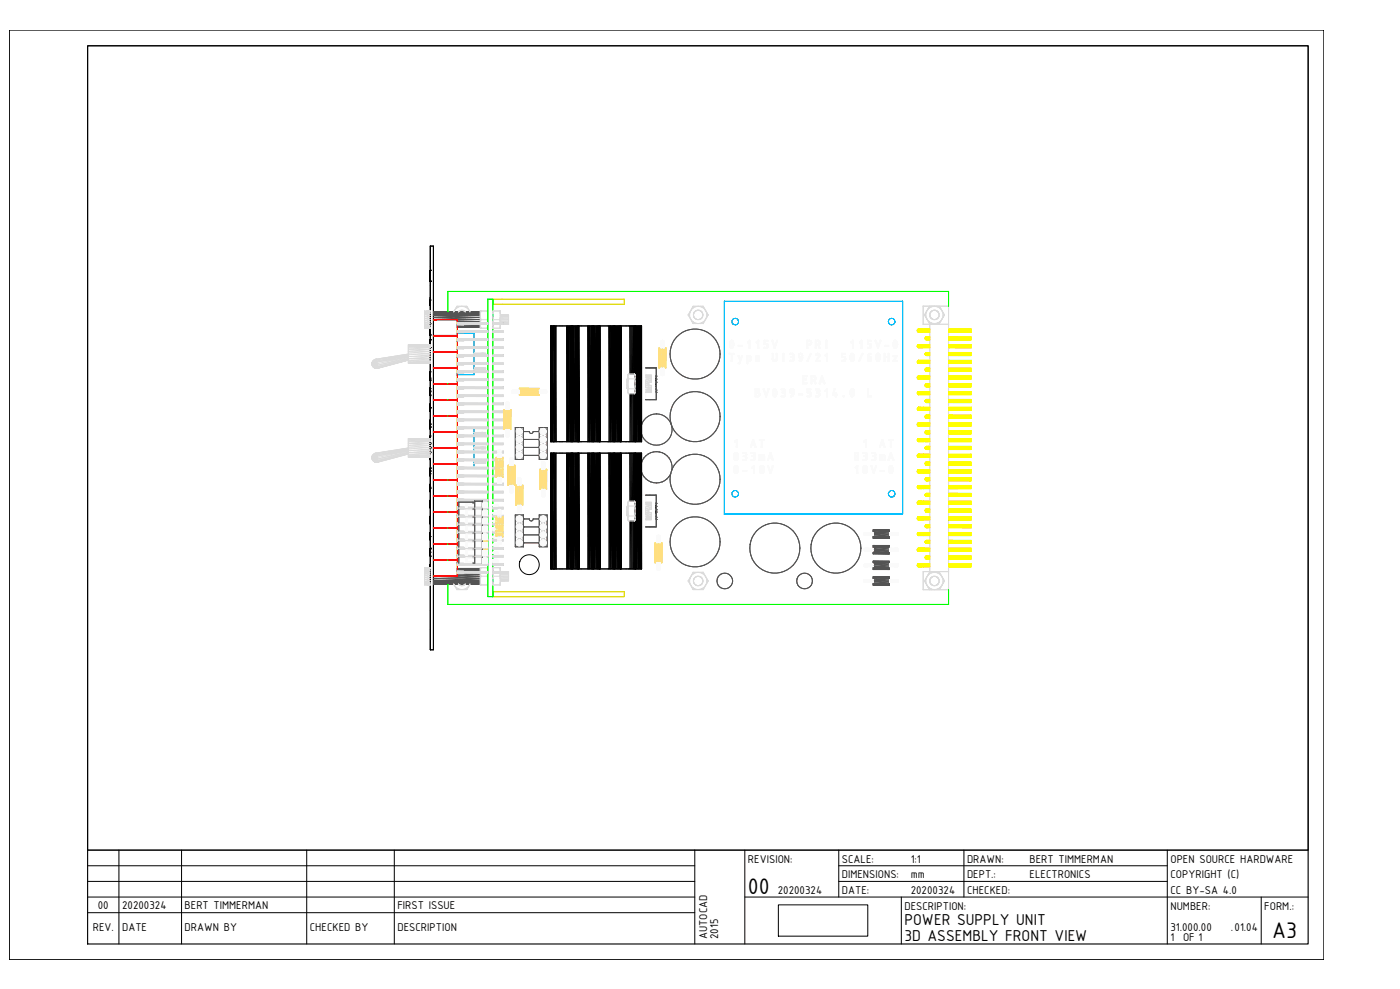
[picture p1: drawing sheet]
<svg xmlns="http://www.w3.org/2000/svg" width="841mm" height="594mm" viewBox="0 0 841 594" stroke-linecap="round" stroke-linejoin="round" font-family="sans-serif">
<defs><g id="words">
<g font-size="14.6">
<text x="449" y="537">00</text>
<text x="764" y="563">A3</text>
</g>
<g font-size="10.2">
<text x="543" y="556">POWER SUPPLY UNIT</text>
<text x="543" y="565">3D ASSEMBLY FRONT VIEW</text>
</g>
<g font-size="7.3">
<text x="449" y="518">REVISION:</text>
<text x="506" y="518">SCALE:</text>
<text x="547" y="518">1:1</text>
<text x="581" y="518">DRAWN:</text>
<text x="619" y="518">BERT TIMMERMAN</text>
<text x="703" y="518">OPEN SOURCE HARDWARE</text>
<text x="506" y="528">DIMENSIONS:</text>
<text x="547" y="528">mm</text>
<text x="581" y="528">DEPT.:</text>
<text x="619" y="528">ELECTRONICS</text>
<text x="703" y="528">COPYRIGHT (C)</text>
<text x="467" y="537">20200324</text>
<text x="506" y="537">DATE:</text>
<text x="547" y="537">20200324</text>
<text x="581" y="537">CHECKED:</text>
<text x="703" y="537">CC BY-SA 4.0</text>
<text x="59" y="546">00</text>
<text x="73" y="546">20200324</text>
<text x="111" y="546">BERT TIMMERMAN</text>
<text x="239" y="546">FIRST ISSUE</text>
<text x="543" y="546">DESCRIPTION:</text>
<text x="703" y="546">NUMBER:</text>
<text x="760" y="546">FORM.:</text>
<text x="56" y="560">REV.</text>
<text x="73" y="560">DATE</text>
<text x="111" y="560">DRAWN BY</text>
<text x="186" y="560">CHECKED BY</text>
<text x="239" y="560">DESCRIPTION</text>
<text x="703" y="559">31.000.00</text>
<text x="739" y="559">.01.04</text>
<text x="425" y="564" transform="rotate(-90 425 564)">AUTOCAD</text>
<text x="431" y="564" transform="rotate(-90 431 564)">2015</text>
<text x="703" y="565">1</text>
<text x="711" y="565">OF 1</text>
</g>
</g></defs>
<!-- layer: 0 -->
<g fill="none" stroke="#dd0" stroke-width=".6">
<path d="M296 180h.1M302 180h.1M375 180h-79v3h79v-3h-79v3h79M375 180h.1M296 183h.1M302 183h.1M375 183h.1M296 355h.1M296 358h.1M302 355h.1M302 358h.1M375 355h-79v3h79v-3h-79v3h79"/>
<path d="M375 355h.1M375 358h.1"/>
</g>
<g fill="none" stroke="#000" stroke-width=".6">
<path d="M259 148v242M259 148h1v242h-1zM259 166v-3v3M259 163h.1M259 162h.1M259 162v3zM259 163v3v-3M259 166v3v-3M259 169h.1M259 169v-3v3M259 163v6v-6M259 168h.1"/>
<path d="M259 168v-5v5M259 164h.1M259 165h.1M259 166h.1M259 163v4v-4M259 167h.1M259 167v-4v4M259 166v-1v1M259 165v1v-1M259 168v-2v2M259 165v-2v2M259 167v-2v2"/>
<path d="M259 165v2v-2M259 166v3zM259 169v-6v6M259 167v-3v3M259 164v3v-3M259 179h.1M259 179v4v-4M259 180v2v-2M259 199h.1M259 199v-2v2M259 197h.1M259 197v4v-4"/>
<path d="M259 200v-2v2M259 198h.1M259 198v2v-2M259 200h.1M259 183h.1M259 183v-4v4M259 184h.1M259 183v-1v1M259 182v1v-1M259 182v-2v2M259 180h.1M259 180v3v-3"/>
<path d="M259 183v-2v2M259 181v2v-2M259 181h.1M259 196h.1M259 196v-1v1M259 195h.1M259 194h.1M259 195v2v-2M259 196v3v-3M259 199v-3v3M259 201h.1M259 201v-2v2"/>
<path d="M259 216h.1M259 217h.1M259 218h.1M259 216v-2v2M259 214h.1M259 214v2v-2M259 217v1v-1M259 218v-1v1M259 217v-1v1M259 216v1v-1M259 217v-3v3M259 214v3v-3"/>
<path d="M259 206h.1M259 205h.1M259 204h.1M259 207h.1M259 208h.1M259 209h.1M259 207v-2v2M259 205v1v-1M259 206v-1v1M259 208v1v-1M259 209v-1v1M259 207v-3v3"/>
<path d="M259 204v4v-4M259 228v-4v4M259 224h.1M259 224v4v-4M259 228h.1M259 229h.1M259 228v-3v3M259 225v4v-4M259 227v-2v2M259 225h.1M259 225v2v-2M259 227h.1"/>
<path d="M259 235h.1M259 236h.1M259 236v1v-1M259 237h.1M259 238h.1M259 237v-1v1M259 235v-2v2M259 233h.1M259 233v2v-2M259 234h.1M259 226h.1M259 223h.1"/>
<path d="M259 225v3v-3M259 227v1v-1M259 228v-1v1M259 227v-1v1M259 226v1v-1M259 227v-3v3M259 224v3v-3M259 255h.1M259 255v2v-2M259 257h.1M259 257v-2v2M259 254v-1v1"/>
<path d="M259 253h.1M259 253v5v-5M259 258h.1M259 253v3v-3M259 256h.1M259 256v-3v3M259 254h.1M259 255v1v-1M259 256v-1v1M259 252h.1M259 253v1v-1M259 253v4v-4"/>
<path d="M259 257v-4v4M259 252v1v-1M259 245h.1M259 244h.1M259 243h.1M259 246h.1M259 247h.1M259 245v-2v2M259 243v2v-2M259 269h.1M259 270v1v-1M259 271h.1"/>
<path d="M259 271v-2v2M259 270h.1M259 269v-2v2M259 267h.1M259 267v5v-5M259 272h.1M259 271v-1v1M259 272v-5v5M259 274h.1M259 275h.1M259 276h.1M259 273h.1"/>
<path d="M259 273v-1v1M259 272v2v-2M259 275v1v-1M259 276v-1v1M259 275v-1v1M259 274v1v-1M259 275v-3v3M259 272v3v-3M259 273v3v-3M259 276v-3v3M259 264h.1M259 263h.1"/>
<path d="M259 262h.1M259 265h.1M259 266h.1M259 263v3v-3M259 266v-2v2M259 283h.1M259 284h.1M259 284v1v-1M259 285h.1M259 286v-3v3M259 283v-1v1M259 282h.1"/>
<path d="M259 281h.1M259 282v4v-4M259 286h.1M259 285v-1v1M259 282v3v-3M259 285v-3v3M259 282v3zM259 284v-1v1M259 283v1v-1M259 293h.1M259 294h.1M259 295h.1"/>
<path d="M259 296h.1M259 293v-2v2M259 291h.1M259 291v2v-2M259 293v2v-2M259 295v-2v2M259 292v3v-3M259 295v-4v4M259 291v1v-1M259 292h.1M259 286v-5v5M259 281v1v-1"/>
<path d="M259 283v3v-3M259 285v-2v2M259 320h.1M259 312h.1M259 313h.1M259 313v1v-1M259 314h.1M259 315h.1M259 314v-1v1M259 312v-1v1M259 311h.1M259 310h.1"/>
<path d="M259 310v2v-2M259 311v4v-4M259 315v-5v5M259 310v1v-1M259 303h.1M259 302h.1M259 301h.1M259 300h.1M259 304h.1M259 305h.1M259 304v1v-1M259 305v-1v1"/>
<path d="M259 304v-1v1M259 303v1v-1M259 304v-3v3M259 301v3v-3M259 301v4v-4M259 305v-4v4M259 302v-1v1M259 340h.1M259 339h.1M259 331h.1M259 332h.1M259 332v1v-1"/>
<path d="M259 333h.1M259 334h.1M259 333v-1v1M259 331v-1v1M259 330h.1M259 329h.1M259 330v1v-1M259 322h.1M259 321h.1M259 323h.1M259 324h.1M259 322v2v-2"/>
<path d="M259 324v-2v2M259 322v-2v2M259 320v2v-2M259 341h.1M259 342h.1M259 343h.1M259 344h.1"/>
</g>
<g fill="#000">
<circle cx="259" cy="169" r=".2"/>
<circle cx="259" cy="162" r=".2"/>
</g>
<path d="M275 196h14h-14M275 196l14 1h-14M275 193h14h-14M279 195h10h-14M279 194h.1M289 187h-29h29h-29l29 1h-29l29 1h-29l29 1h-29l29 1h-29l29 1h-29h2M275 346h14h-29l29 1h-29l29 2h-29h29h-29l29 1h-29l29 1h-29h29h-29M275 342h14h-14M275 343h14h-14M275 341h14M275 344l14 1h-14" fill="none" stroke="#545454" stroke-width=".6"/>
<g fill="none" stroke="#dbdbdb" stroke-width=".6">
<path d="M255 187v10M255 187h4h-4l4 1h-4v1h4l-4 1v1l4 1-4 1v1l4 1h-4v1h4l-4 1h4h-4v-1h4l-4-1v-1l4-1h-4v-2h4l-4-1v-1l4-1h-4v-1M255 187h.1M255 197h4M255 197h.1M257 197h2zM257 187h2zM257 187h.1M257 197h.1M259 187h-4M259 197h-2M289 187h4"/>
<path d="M289 187v2v-2v7M289 194v-1v1M289 195v2M289 197h.1M289 187v7M289 189v1M289 195h.1M289 187h.1M289 187h4v2v3h-4M289 192h.1M293 187h.1M293 187v2"/>
<path d="M293 192v2M293 197h.1M293 192h.1M293 195v2h-4M293 197h-4M293 195v2M293 190v2v2M301 190h4v1h-4M301 190h4h-4M301 189h4l-4 1M301 189h4zM301 193h4v1h-4h4h-3l3 1h-3"/>
<path d="M301 192h4v1h-4M301 191h4v1h-4M301 189h4v6M302 195h3zM305 192h.1M245 207h14h-14v11h14M245 207l14 1h-14zM245 209l14 1h-14zM245 211l14 2h-14zM245 217l14 1h-14zM245 218h14zM245 213h.1"/>
<path d="M259 216l-14-1h14l-14-1v2h14M259 209l-14-1v1h14M259 211l-14-1v1h14M259 214l-14-1v1h14M259 217l-14-1v1h14M255 341v10M255 341h4h-4l4 1h-4v1l4 1h-4v2h4l-4 1v1l4 1h-4v1l4 1h-4h4h-4v-1h4l-4-1v-1l4-1h-4v-1l4-1-4-1v-1h4l-4-1v-1M255 341h.1M255 351h.1M255 341h2M255 351h4M257 351h2z"/>
<path d="M257 341h2zM257 351h.1M259 341h-2M259 351h-2M289 341h4M289 341v2v-2v2M289 344v3v-1v-1v4M289 348v-1v2M289 349v2M289 351h.1M289 341v2M289 344v7"/>
<path d="M289 343h.1M289 344v1M289 349v1M289 341h.1M289 341h4v2M289 346h.1M293 341h.1M293 341v2M293 346v3v2h-4M293 351h.1M293 346h.1M293 344v2h-4"/>
<path d="M293 351h-4M293 350v1M293 345v1v2M301 345l4-1v1h-4M301 349h4zM301 348h4v1h-4h4h-4M301 347h4v1h-4M301 345h4v1h-4h4v1h-4M302 343h3l-3 1h3h-4M302 343h3zM302 343h3v6M305 346h.1"/>
</g>
<path d="M262 201v1M262 211h.1M275 200h10v4v-4zM285 200h.1M285 205v3M285 209v4M285 214v4M285 219v4M262 221h.1M275 225h10M285 224v1" fill="none" stroke="#00bfff" stroke-width=".6"/>
<g fill="#dbdbdb">
<circle cx="227" cy="221" r=".2"/>
<circle cx="227" cy="220" r=".2"/>
</g>
<path d="M226 217h.1M227 218h.1M227 219h.1M227 220h.1M226 221h1M227 221h-1M227 221h.1" fill="none" stroke="#dbdbdb" stroke-width=".6"/>
<circle cx="226" cy="217" r=".2" fill="#dbdbdb"/>
<g fill="none" stroke="#dbdbdb" stroke-width=".6">
<path d="M223 218v1zM223 218h.1M223 218h1v1M223 219l1 1zM223 218l1 1M224 219h.1M224 219h-1M224 219v1zM224 220l-1-1 1 1M224 217l-1 1zM224 220l2 1M224 220v1v-1"/>
<path d="M224 218h1h-1M224 218h-1M224 218h.1M224 218h1l-1 1h1v-1M224 218v1M224 219h1v1l-1-1h1zM224 220h1v1zM224 216h1zM224 216v1zM224 217v1M224 217l1 1M225 218v-1l1 1z"/>
<path d="M225 218h.1M225 218h1v1zM225 219h1zM225 219h1v1zM225 217h-1M225 217v-1l-1 1h1h-1M225 217h1M226 218h1zM226 216l1 5M226 216h.1M226 216l-1 1M226 216h-1h1"/>
<path d="M226 219h.1M226 217h-1l1 1M226 216v1M226 218h1M226 217h.1M227 219v-1l-1 1h1h-1M227 220h-1M227 220h.1M245 216l-18 5h-1M245 216l-18 4v1l18-5M245 216l-18 4-1-1M245 214l-19 4v1l19-5"/>
<path d="M245 214l-19 3v1l19-4M245 213l-19 3 19-3-19 3M245 213l-19 4v-1M245 215l-19 4M245 213l-19 3M262 211h-1M289 203h.1M289 212h.1M289 213h.1M290 212h1v1zM290 203l1 1M290 203h.1"/>
<path d="M290 213h2M290 203v1M290 212h.1M290 204l-5-1 7 1M291 212v1zM291 204h.1M291 212l1 1zM292 212v1v-1h-7h5v1h-5h7M292 203l-1 1M225 221h1M225 221h1l-1-1h1v1M227 221l18-5z"/>
<path d="M227 221h-1M227 220l-1 1M227 221h.1M289 221h.1M289 222h.1M290 221h1v1zM290 221h.1M290 222h.1M290 222h2M291 221v1zM291 221l1 1zM292 221v1v-1h-7h5v1h-5h7"/>
<path d="M227 277v1M245 263h14h-14v12h14M245 264h14h-14zM245 270l14 2h-14zM245 274h14h-14zM245 274l14 1zM245 268l14 1h-14zM245 269h.1M259 265l-14-1v1h14M259 268l-14-2h14l-14-1v3h14M259 273l-14-1v1h14M259 274l-14-1v1h14"/>
<path d="M259 270l-14-1v1h14"/>
</g>
<path d="M262 259v1M285 257v4M262 269h.1M262 279h.1M285 262v4M285 267v4M285 272v4M285 277v4" fill="none" stroke="#00bfff" stroke-width=".6"/>
<circle cx="227" cy="277" r=".2" fill="#dbdbdb"/>
<path d="M226 278h1M226 274h.1M227 274h.1M227 275h.1M227 276h.1M227 278h-1M227 278h.1" fill="none" stroke="#dbdbdb" stroke-width=".6"/>
<circle cx="226" cy="274" r=".2" fill="#dbdbdb"/>
<g fill="none" stroke="#dbdbdb" stroke-width=".6">
<path d="M275 194h4zM275 195h4zM275 194l4 1zM275 199h4zM275 200h4zM275 199l4 1zM279 194h-4h4v1h-4M279 199h-4h4v1h-4M279 194l14 1h-14M279 194h.1M279 199h.1M279 199h14l-14 1"/>
<path d="M293 194h-14h14h-14M293 199h-14h14h-14M296 195h6zM296 200h6zM302 194h-6h6h-6h6M302 194h-6h6l-6 1h6M302 194v1M302 199h-6h6h-6h6M302 199h-6l6 1M302 199v1M302 194h.1M302 199h.1"/>
<path d="M275 203l4 1zM275 204l4 1zM275 204h4zM275 208l4 1zM275 209h4M275 209h4zM275 213h4zM275 214h4zM275 218h4zM275 219h4zM275 218l4 1zM279 203v1h-4h4v1h-4"/>
<path d="M279 208v1h-4h4M279 213v1l-4-1h4v1h-4M279 218h-4h4v1h-4M279 204h.1M279 209h.1M279 214h.1M279 218v1M279 204h14l-14 1M279 204h14h-14M279 209h14h-14M279 213h14M279 214h14"/>
<path d="M279 218l14 1M293 204h-14h14h-14M293 208h-14l14 1h-14M293 213l-14 1M293 218h-14h14h-14M293 213h-14h14M293 219h-14M296 213h6M296 214h6zM296 214h6M296 213l6 1M296 205h6"/>
<path d="M296 209h6M296 219h6M302 204h-6h6h-6h6M302 204h-6l6 1M302 204h-6h6M302 204v1M302 208h-6l6 1M302 209h-6h6h-6h6M302 208v1M302 214h-6h6M302 213v1M302 218h-6h6h-6h6"/>
<path d="M302 219h-6h6M302 218h-6l6 1M302 218v1M302 204h.1M302 208h.1M302 209h.1M302 213h.1M302 214h.1M302 218h.1M275 223h4zM275 224h4zM275 223l4 1z"/>
<path d="M275 228h4zM275 227l4 1zM275 228l4 1zM275 232l4 1zM275 233l4 1zM275 233h4zM275 237h4zM275 238h4zM279 223h-4h4v1h-4M279 227v1h-4h4v1h-4M279 232v1h-4h4v1h-4M279 237v1l-4-1h4v1h-4"/>
<path d="M279 223h.1M279 228h14M279 233h.1M279 238h14M279 223h14M279 224h14M279 223l14 1h-14M279 229h14M279 232l14 1h-14M279 232h14M279 233h14h-14M293 223h-14h14"/>
<path d="M293 228h-14h14M293 233h-14M293 238h-14h14M293 237h-14M293 238h-14M296 223h6M296 224h6zM296 223l6 1M296 229h6zM296 228l6 1M296 233h6zM296 233h6"/>
<path d="M296 237l6 1M296 238h6zM296 238h6h-6h6M296 228h6M296 232h6M296 237h6M302 223v1M302 228h-6h6h-6h6M302 228h-6l6 1M302 228v1M302 233h-6h6h-6h6M302 232v1"/>
<path d="M302 237v1M302 223h.1M302 228h.1M302 232l-6 1M302 233h.1M302 237h-6M302 238h.1M275 242h4zM275 243h4zM275 247h4zM275 248h4zM275 247l4 1z"/>
<path d="M275 252h4zM275 253h4M275 253h4zM275 252l4 1zM275 256l4 1zM275 257l4 1zM275 257h4zM279 242v1l-4-1h4v1h-4M279 247h-4h4v1h-4M279 252h-4h4v1M279 256v1h-4h4v1h-4M279 243h.1"/>
<path d="M279 247h.1M279 252h.1M279 257h.1M279 243h14h-14M279 247h14M279 247l14 1h-14M279 252h14l-14 1M279 257h14h-14M289 260h.1M290 260h1v1zM290 260h.1M291 260v1z"/>
<path d="M291 260l1 1zM292 260v1v-1h-7h5v1h-5h7M293 242h-14h14l-14 1M293 247h-14h14M293 252h-14h14h-14M293 257h-14h14h-14M296 243h6zM296 247h6zM296 248h6zM296 247h6M296 257h6zM296 253h6"/>
<path d="M302 242h-6h6h-6l6 1M302 243h-6h6h-6h6M302 242v1M302 247h-6h6l-6 1h6M302 247v1M302 252h-6h6h-6h6M302 252h-6h6h-6l6 1M302 252v1M302 257h-6h6h-6h6M302 257h-6h6M302 257h.1M302 242h.1"/>
<path d="M302 243h.1M302 247h.1M302 252h.1M223 275v1zM223 275h1M223 276h1zM224 275l-1 1M224 276v1zM224 275v1zM224 275v1M224 276h-1h1M224 274l-1 1z"/>
<path d="M224 274l-1 1M224 276l2 2M224 276v1v-1M224 274h1l-1 1M224 274v1M224 275h1h-1h1M224 275h.1M224 275h1v1h-1h1zM224 276h1v1zM224 273l1-1zM224 273v1zM224 273v1"/>
<path d="M224 273l1 1M225 274l1 1zM225 274v1M225 275h1zM225 276l1-1v1zM225 277l1 1v-1M225 277h1l-1-1h1v1M225 273v1l-1-1M225 273h-1h1h-1M225 273h1M226 275l1-1v1zM226 272l1 6"/>
<path d="M226 272h.1M226 273h-1M226 272h-1h1M226 277l1 1 18-5-18 5M226 273v1M226 274h-1h1M226 273h.1M227 275h-1h1h-1v1M227 277h-1M227 276h-1v1M227 276h.1M227 277h.1"/>
<path d="M227 278h.1M227 277l-1 1M245 270l-19 3h-1l1-1M245 272l-18 5 18-5M245 272l-18 5-1-2M245 271l-19 3v1l19-4M245 270l-19 3v1l19-4M245 269l-19 4 19-4-19 3M245 269l-19 3M245 273l-18 5M245 272l-19 4M245 271l-19 5"/>
<path d="M262 269h-2M275 261l4 1zM275 261h4zM275 262h4zM275 266h4zM275 267h4zM275 271h4zM275 272h4zM275 276h4zM275 277h4zM275 276l4 1zM279 261v1h-4h4v1h-4"/>
<path d="M279 266v1l-4-1h4v1h-4M279 271v1l-4-1h4v1h-4M279 276h-4h4v1h-4M279 262h.1M279 267h.1M279 271l14 1M279 276h.1M279 262h14M279 267h14h-14M279 272h14M279 276h14M289 261h.1"/>
<path d="M289 269h.1M289 270h.1M289 277h.1M289 278h.1M290 269h1v1zM290 277h1v1zM290 270h2M290 261h2M290 269h.1M290 270h.1M290 277h.1M290 278h.1"/>
<path d="M290 278h2M291 269v1zM291 277v1zM291 269l1 1zM291 277l1 1zM292 269v1v-1h-7h5v1h-5h7M292 277v1v-1h-7h5v1h-5h7M293 261h-14l14 1h-14M293 266h-14l14 1h-14M293 271h-14h14M293 276h-14h14h-14M293 262h-14"/>
<path d="M293 277h-14M296 262h6M296 272h6zM296 277h6M296 267h6M296 271l6 1M296 276l6 1M302 261h-6l6 1M302 262h-6h6M302 261v1M302 266h-6l6 1M302 267h-6h6h-6h6"/>
<path d="M302 266v1M302 271h-6h6h-6l6 1M302 271v1M302 276h-6h6h-6h6M302 276h-6l6 1M302 276v1M302 261h.1M302 262h.1M302 266h.1M302 267h.1M302 271h.1M302 276h.1"/>
<path d="M275 281h4zM275 280l4 1zM275 281l4 1zM275 285l4 1zM275 285h4zM275 286h4zM275 290h4zM275 291h4zM275 295h4zM275 296h4zM275 300h4zM279 280v1h-4h4v1h-4"/>
<path d="M279 285v1h-4h4v1h-4M279 290v1l-4-1h4v1h-4M279 295v1l-4-1h4v1h-4M279 300h-4h4v1h-4M279 281h.1M279 286h14M279 291h.1M279 296h.1M279 281h14l-14 1M279 281h14M279 291h14h-14M279 296h14h-14"/>
<path d="M279 296h14M293 281h-14h14M293 286h-14h14M293 290h-14l14 1h-14M293 295h-14h14M293 300h-14h14h-14M293 281h-14M293 285h-14l14 1M293 295h-14M296 281h6zM296 282h6zM296 281h6"/>
<path d="M296 286h6M296 286h6zM296 286h6h-6M296 291h6zM296 295h6zM296 296h6zM296 295l6 1M296 285h6M296 295h6M302 281h-6l6 1M302 281v1M302 285v1"/>
<path d="M302 290h-6l6 1M302 291h-6h6h-6h6M302 290v1M302 296h-6h6h-6h6M302 295v1M302 300h-6h6h-6h6M302 300v1M302 281h-6M302 281h.1M302 286h.1M302 290h.1M302 291h.1"/>
<path d="M302 295h-6M302 296h.1M302 300h.1M275 301h4zM275 300l4 1zM275 305h4zM275 306h4zM275 305l4 1zM275 309l4 1zM275 310l4 1zM275 310h4zM275 314h4z"/>
<path d="M275 315h4zM275 319h4zM275 319l4 1zM279 305h-4h4v1h-4M279 309v1h-4h4v1h-4M279 314v1l-4-1h4v1h-4M279 319v1h-4h4h-4M279 300h.1M279 305h.1M279 310h.1M279 315h.1M279 320h.1"/>
<path d="M279 300l14 1h-14M279 305h14l-14 1M279 310h14l-14 1M279 315h14h-14M279 320h14M293 305h-14h14h-14M293 310h-14h14h-14M293 314h-14l14 1h-14M293 319h-14h14l-14 1h14M296 301h6zM296 306h6zM296 315h6z"/>
<path d="M296 320h6M296 311h6M302 300h-6l6 1M302 305h-6h6h-6h6M302 305h-6l6 1M302 305v1M302 310h-6h6M302 310h-6h6h-6l6 1M302 310v1M302 314h-6l6 1M302 315h-6h6h-6h6M302 314v1"/>
<path d="M302 319h-6h6h-6l6 1M302 320h-6h6M302 319v1M302 305h.1M302 310h.1M302 314h.1M302 315h.1M302 319h.1M302 320h.1M275 320h4zM275 324h4zM275 325h4z"/>
<path d="M275 324l4 1zM275 329h4zM275 330h4zM275 329l4 1zM275 334h4zM275 333l4 1zM275 334l4 1zM275 338l4 1zM275 339l4 1zM275 339h4zM279 324h-4h4v1h-4M279 329h-4h4v1h-4"/>
<path d="M279 333v1h-4h4v1h-4M279 338v1h-4h4v1h-4M279 324v1M279 329h.1M279 334h.1M279 339h.1M279 325h14h-14M279 324l14 1h-14M279 329h14M279 330h14M279 329l14 1h-14M279 335h14"/>
<path d="M279 334h14M279 338l14 1h-14M279 338h14M279 339h14h-14M293 324h-14h14h-14M293 329h-14h14M293 334h-14h14h-14M293 339h-14M296 320h6zM296 329h6M296 330h6zM296 329l6 1"/>
<path d="M296 335h6zM296 334l6 1M296 339h6zM296 339h6M296 325h6M296 338h6M302 324h-6h6h-6h6M302 325h-6h6M302 324h-6l6 1M302 324v1M302 329v1M302 334h-6h6"/>
<path d="M302 334v1M302 339h-6h6h-6h6M302 338v1M302 324h.1M302 329h.1M302 334h.1M302 338l-6 1M302 339h.1M275 343h4zM275 344h4zM279 343v1l-4-1h4v1h-4M279 344h.1"/>
<path d="M279 343h14M279 344h14h-14M279 344h14M293 343h-14l14 1M293 343h-14h14M296 343h6M296 344h6zM296 344h6h-6h6M296 343l6 1M296 344h6M302 343v1M302 343h.1"/>
<path d="M302 344h.1"/>
</g>
<path d="M293 180h3v178h-3zM293 180h.1M296 180h.1M293 358h.1M296 358h.1" fill="none" stroke="#0f0" stroke-width=".6"/>
<g fill="none" stroke="#000" stroke-width=".6">
<path d="M302 194v1M302 194h.1M302 204v1M302 213v1M302 204h.1M302 214h.1M302 223v1M302 232v1M302 223h.1M302 233h.1M302 242v1M302 252v1"/>
<path d="M302 243h.1M302 252h.1M302 261v1M302 271v1M302 262h.1M302 281v1M302 290v1M302 300v1M302 281h.1M302 291h.1M302 310v1M302 319v1"/>
<path d="M302 300h.1M302 310h.1M302 320h.1M302 329v1M302 338v1M302 329h.1M302 339h.1"/>
</g>
<g fill="none" stroke="#f00" stroke-width=".6">
<path d="M260 192h15v9h-15h15v-9zM275 192h.1M260 202h15v9h-15h15v-9zM260 211h15v10h-15h15v-10zM275 201h.1M275 211h.1M275 202h.1M260 221h15v9h-15h15v-9zM260 231h15v9h-15h15v-9zM275 221h.1M275 230h.1M275 231h.1"/>
<path d="M260 240h15v10h-15h15v-10zM260 250h15v9h-15h15v-9zM260 260h15v9h-15h15v-9zM275 240h.1M275 250h.1M275 259h.1M275 260h.1M260 269h15v10h-15h15v-10zM260 279h15v9h-15h15v-9zM275 269h.1M275 279h.1M260 288h15v10h-15h15v-10z"/>
<path d="M260 298h15v9h-15h15v-9zM275 288h.1M275 298h.1M275 288v1M260 308h15v9h-15h15v-9zM260 317h15v10h-15h15v-10zM275 307h.1M275 317h.1M275 308h.1M260 327h15v9h-15h15v-9zM260 337h15v9h-15h15v-9zM275 327h.1"/>
<path d="M275 336h.1M275 337h.1M275 346h.1"/>
</g>
<g fill="none" stroke="#ffdf7f" stroke-width=".6">
<path d="M290 325v1M290 324h.1M290 329h.1M290 330v1M291 324h.1M291 325v1M291 329h.1M291 330v1M292 324h.1M292 325l-1 1M292 330v1v-1M292 325v1"/>
<path d="M292 329h.1M292 330v1M293 329h.1M293 330v1M293 324h.1M293 325v1"/>
</g>
<g fill="none" stroke="#fafafa" stroke-width=".6">
<path d="M280 316v3zM280 316v3v-3M280 316h1M280 316h.1M280 311v3zM280 311v3v-3M280 311h1M280 311h.1M280 303v2zM280 303h1M280 303h.1M280 307v3z"/>
<path d="M280 307v3v-3M280 307h1M280 307h.1M280 316h1v3zM280 311h1v3zM280 303h1v2zM280 307h1v3zM281 316h4zM281 311h4zM281 307h4zM285 303h-4h4M290 319h.1"/>
<path d="M291 319h.1M292 319h.1M293 302h-3h3h-3h3l-3 1h3l-3 1h3h-3h3l-3 1h3h-2M293 307h-3h3h-3h3l-3 1h3h-3h3l-3 1h3h-3h3l-3 1h3M293 312h-3h3h-3h3l-3 1h3h-3h3l-3 1h3h-3h3h-3h3M293 317h-3h3h-3h3h-3h3l-3 1h3l-3 1h3h-3h3h-3h3M296 319l2-1v1zM296 317h2h-2h2M296 319h2h-2M296 303h3h-3h3h-3h3h-3h3l-3 1h3M296 304h3h-3M296 308h3h-3h3h-3h3h-3h3h-3l3 1"/>
<path d="M296 309h3h-3M296 313h3h-3h3h-3h3h-3h3h-3l3 1M296 314h3h-3M296 318h3h-3h3h-3M296 318h3zM296 317l3 1zM296 318h3h-3M296 318h3M299 303v1M299 308v1M299 313v1M299 317v1"/>
<path d="M299 304h.1M299 309h.1M299 314h.1M299 318h.1M280 321v3zM280 321v3v-3M280 321h1M280 321h.1M280 326v3zM280 326v3v-3M280 326h1M280 326h.1"/>
<path d="M280 330v4zM280 330v4v-4M280 330h1M280 330h.1M280 335v2zM280 335h5h-4M280 337h1M280 335h.1M280 337h.1M280 337h1l-1-2h1v2M280 321h1v3zM280 326h1v3z"/>
<path d="M280 330h1v4zM281 321h4zM281 326h4zM281 330h4zM281 337h4h-4M281 335h.1M281 337h.1M290 321v-1v1M290 335v1v-1M290 333v1M290 320v1M290 335v1l1-1"/>
<path d="M290 320v1l1-1M291 333v1M291 335v1v-1M291 320v1M291 335v1l1-1M291 320v1l1-1M292 333v1M292 320v1M292 335v1M293 321h-3h3l-3 1h3h-3h3l-3 1h3h-3h3l-3 1h3h-3h3M293 326h-3h3h-3h3l-3 1h3h-3h3l-3 1h3h-3h3l-3 1h3M293 331h-3h3h-3h3l-3 1h3h-3h3l-3 1h3h-3h3h-3h3"/>
<path d="M293 336h-3h3h-3h3h-3h3l-3 1h3l-3 1h3h-3h3h-3h3M296 336h2h-2h2h-2h3h-3l3 1h-3h3h-3h3h-3M296 338h2h-2M296 338l2-1v1h-2M296 323h3h-3h3h-3M296 322h3zM296 323h3h-3M296 323h3M296 327h3l-3 1h3h-3M296 327h3h-3h3h-3h3h-3M296 328h3h-3M296 328h3"/>
<path d="M296 332h3zM296 332h3h-3h3h-3h3h-3M296 333h3h-3M296 333h3M296 337h3zM296 337h3h-3M296 337h3M298 336h.1M299 322v1M299 327v1M299 332v1M299 336v1"/>
<path d="M299 323h.1M299 328h.1M299 333h.1M299 337h.1"/>
</g>
<g fill="none" stroke="#545454" stroke-width=".6">
<path d="M276 302v3v-3h8M276 302h.1M276 302h8M276 306v3M276 311v3M276 315v4M284 302h.1M284 302v1M284 306v1M284 311h.1M284 315v1M285 301v4v-4h5v4v-4"/>
<path d="M285 301h5M285 306v4M285 311v3M285 315v4M290 306v4M290 311v3M290 315v4M276 320v4M276 325v4M276 330v3M276 335v3M284 320v1"/>
<path d="M284 325v1M284 330h.1M284 335h.1M284 337v1M285 320v4M285 325v4M285 330v4M285 335v3M290 320v4M290 325v4M290 330v4M290 335v3"/>
</g>
<g fill="none" stroke="#00bfff" stroke-width=".6">
<path d="M444 193h.1M538 193h.1M542 181v128v-128h-107v128h107h-107M542 181h.1M542 181h-107v128M444 297h.1M538 297h.1M435 309h.1"/>
<circle cx="442" cy="193" r="2"/>
<circle cx="536" cy="193" r="2"/>
<circle cx="442" cy="297" r="2"/>
<circle cx="536" cy="297" r="2"/>
</g>
<circle cx="539" cy="207" r=".2" fill="#fafafa"/>
<g fill="none" stroke="#fafafa" stroke-width=".6">
<path d="M397 206h.1M397 206v3v-3v3v-3v3l1-3v3v-3v3l1-3v3M397 205v1l1-2 1 1M397 205v1h1h-1h1h1M397 205v1zM397 205h1v1zM397 205l1-1zM397 205h.1M398 205v1zM398 205h.1M398 204v1zM398 205h-1"/>
<path d="M398 205l1 1zM398 205h1M398 205h1zM399 205v1zM438 213h.1M438 212h.1M438 206h.1M438 207h.1M438 208h.1M438 213h1h-1M439 206h.1M439 208h.1"/>
<path d="M439 205h.1M439 209h.1M439 207h.1M439 204h.1M439 213v4v-4M439 217h.1M440 204h.1M440 209h.1M440 205h.1M440 217h.1M440 217v-4v4M440 213h1h-1"/>
<path d="M440 208h.1M440 206h.1M440 207h.1M441 205h.1M441 208h.1M441 206h.1M441 207h.1M441 213h.1M441 212h-3h3M441 212h.1M444 208h.1M444 218h.1"/>
<path d="M444 214h.1M444 214l1 3-1-3M444 208h2h-2M445 218l1-4-1 4M445 217l-1 1 1-1M445 216l-1-2 1 2M445 214v2v-2M446 214h.1M446 208h.1M446 208h-2h2M449 214v4v-4M449 218h.1"/>
<path d="M449 214h.1M449 206h.1M449 214h1h-1M449 217v-3v3M449 218v-1v1M449 217h1h-1M449 205h.1M450 206h.1M450 206v-1v1M450 205v4v-4M450 209h.1M450 214h.1"/>
<path d="M450 217h-1h1M450 217h.1M450 214h-1h1M450 205h-1h1M450 204h.1M450 216h.1M451 209h.1M451 205h.1M451 214h.1M451 216h.1M451 217h.1M451 209v-4v4"/>
<path d="M451 215h.1M451 215v1v-1M451 216v-1v1M454 215h.1M454 215v1v-1M454 216h.1M454 214h.1M454 217h.1M454 206h.1M454 216h2h-2M454 205h.1M455 206h.1"/>
<path d="M455 214h.1M455 217h.1M455 216h.1M455 206v-1v1M455 217h1h-1M455 205v4v-4M455 209h.1M455 205h-1h1M455 204h.1M456 209h.1M456 204h.1M456 214h.1"/>
<path d="M456 205h.1M456 215h.1M456 209v-4v4M456 215h-2h2M456 217h.1M456 217h-1h1M456 216v-1v1M459 207h.1M459 209h.1M459 205h.1M459 205v2v-2M459 204h.1"/>
<path d="M459 207h1h-1M459 209h1h-1M460 206v-1v1M460 205h1h-1M460 207h.1M460 209h-1h1M460 209h.1M460 206h.1M461 207h.1M461 209h.1M461 206h.1M461 208h.1"/>
<path d="M461 205h.1M461 204h-2h2M461 204h.1M464 205h.1M464 205l1 4-1-4M464 204h.1M464 212h.1M464 213v3v-3M464 216h.1M464 217h.1M464 216v-3v3M464 213h.1"/>
<path d="M465 216h.1M465 217h.1M465 209h.1M465 208l-1-3 1 3M466 209h.1M466 217h.1M466 209l1-4-1 4M466 216h.1M466 212h.1M466 213v3v-3M467 212h.1M467 216h.1"/>
<path d="M467 205h.1M467 205l-2 3 2-3M467 204h.1M467 213h.1M467 216v-3v3M470 212h.1M470 213v4v-4M470 217h.1M471 212h.1M471 217h.1M471 217v-4v4M471 213h.1"/>
<path d="M475 217h.1M475 212h.1M475 213h.1M475 217h1h-1M475 213h1h-1M475 214h.1M475 215h.1M475 215h1h-1M476 215h.1M476 217h-1h1M476 217h.1M476 212h-1h1"/>
<path d="M476 213h.1M476 214h-1h1M476 212h.1M476 214h.1M476 216h.1M476 215v1v-1M477 217h.1M477 214h.1M477 213h.1M477 215h.1M477 216h.1M477 216v-1v1"/>
<path d="M480 213h.1M480 213v1v-1M480 214h.1M480 215h.1M480 212h.1M480 217h.1M480 214v-1v1M481 217h.1M481 212h.1M481 215h.1M481 216h.1M481 213h.1"/>
<path d="M481 215h1h-1M482 216h.1M482 212h.1M482 215h.1M482 213h.1M482 215h-1h1M482 213v2v-2M482 215v-2v2M485 205v4v-4M485 209h.1M485 204h.1M485 205h.1"/>
<path d="M485 217h.1M485 205h1h-1M485 207v-2v2M485 209v-2v2M485 207h1h-1M485 217l2-4-2 4M486 205h.1M486 207h-1h1M486 207h.1M486 204h-1h1M486 204h.1M487 207h.1"/>
<path d="M487 205h.1M487 206h.1M487 212h.1M487 212l-2 5 2-5M487 213h.1M488 206h.1M490 205v4v-4M490 209h.1M490 204h.1M490 205h.1M490 213h.1M490 217h.1"/>
<path d="M490 205h1h-1M490 207v-2v2M490 209v-2v2M490 207h1h-1M490 217h2h-2M491 213h.1M491 212h.1M491 217l1-3-1 3M491 205h.1M491 207h-1h1M491 204h-1h1M491 207h.1"/>
<path d="M491 207l1 2-1-2M491 204h.1M492 205h.1M492 207h.1M492 204h.1M492 212h.1M492 213h.1M492 214l-2 3 2-3M492 214h.1M492 206h.1M492 209h.1M492 217h.1"/>
<path d="M492 217h-1h1M493 207h.1M493 205h.1M493 209h.1M493 206h.1M493 209l-1-2 1 2M496 213h.1M496 214h.1M496 205v4v-4M496 209h.1M496 214l1-1-1 1M496 204h.1"/>
<path d="M496 205h.1M497 209h.1M497 205h.1M497 204h.1M497 209v-4v4M497 213v4v-4M497 217h.1M497 212l-1 1 1-1M497 212h.1M497 217v-4v4M497 213h.1M506 214h.1"/>
<path d="M506 217h.1M506 213v1v-1M506 215h.1M506 212h.1M506 215h1h-1M506 217h1h-1M506 214v-1v1M506 213h2h-2M507 215h.1M507 217h-1h1M507 217h.1M507 214h-1h1"/>
<path d="M507 214h.1M507 216h.1M508 215h.1M508 215v1v-1M508 216h.1M508 217h.1M508 214h.1M508 213h.1M508 212h-2h2M508 212h.1M508 216v-1v1M511 215h.1"/>
<path d="M511 214h.1M511 216h.1M511 213h.1M511 217h.1M511 206h.1M511 205h.1M511 212h.1M512 206h.1M512 212h.1M512 217h.1M512 216h.1M512 213h.1"/>
<path d="M512 206v-1v1M512 205v4v-4M512 209h.1M512 205h-1h1M512 204h.1M513 209h.1M513 204h.1M513 212h.1M513 217h.1M513 216h.1M513 213h.1M513 214h.1"/>
<path d="M513 205h.1M513 215h.1M513 209v-4v4M516 217h.1M516 206h.1M516 217l2-4-2 4M516 205h.1M517 206h.1M517 206v-1v1M517 205v4v-4M517 209h.1M517 205h-1h1"/>
<path d="M517 204h.1M518 209h.1M518 204h.1M518 205h.1M518 209v-4v4M518 212l-2 5 2-5M518 212h.1M518 213h.1M521 207h.1M521 209h.1M521 205h.1M521 205v2v-2"/>
<path d="M521 214h.1M521 214v2v-2M521 216h.1M521 204h.1M521 207h1h-1M521 209h1h-1M521 213h.1M521 217h.1M522 206v-1v1M522 205h1h-1M522 213h.1M522 214h.1"/>
<path d="M522 215h.1M522 216h.1M522 216v-1v1M522 217h.1M522 207h.1M522 209h-1h1M522 209h.1M522 206h.1M522 212h.1M523 207h.1M523 209h.1M523 212h.1"/>
<path d="M523 217h.1M523 213h.1M523 215h.1M523 206h.1M523 214h.1M523 216h.1M523 208h.1M523 205h.1M523 204h-2h2M523 215v1v-1M523 204h.1M523 216v-1v1"/>
<path d="M526 205h.1M526 205l1 4-1-4M526 204h.1M526 214h.1M526 215h.1M526 213h.1M526 216h.1M527 213h.1M527 216h.1M527 217h.1M527 215h.1M527 214h.1"/>
<path d="M527 212h.1M527 209h.1M527 208l-1-3 1 3M528 209h.1M528 212h.1M528 217h.1M528 216h.1M528 213h.1M528 209l1-4-1 4M528 214h.1M528 215h.1M529 214h.1"/>
<path d="M529 213h.1M529 216h.1M529 215h.1M529 205h.1M529 205l-2 3 2-3M529 204h.1M531 217h.1M531 212h.1M531 213v4v-4M531 208h.1M532 208h.1M532 212h.1"/>
<path d="M532 217h.1M532 208h2h-2M532 217v-2v2M532 215h2h-2M532 214v-1v1M532 213h.1M534 208h.1M534 208h-2h2M534 215v2v-2M534 217h.1M534 212h.1M534 213v1v-1"/>
<path d="M534 214h-2h2M534 217v-4v4M534 213h.1M537 206h.1M537 207h.1M537 208h.1M537 217h.1M537 214h.1M537 205h.1M537 217h2h-2M537 214h1h-1M537 209h.1"/>
<path d="M537 217l2-3-2 3M538 204h.1M538 209h.1M538 205h.1M538 208h.1M538 206h.1M538 214l-1 3 1-3M538 207h.1M539 205h.1M539 209h.1M539 208h.1M539 217h.1"/>
<path d="M539 217h-2h2M539 214h-2h2M539 206h.1M539 214h.1M539 207h.1M307 235l1 1zM308 235v1M308 235h.1M308 236h.1M308 235h-1zM308 235h1M308 234h.1"/>
<path d="M308 234v1zM308 235h1l-1 1M308 234h1M308 234v1M308 236h1M309 236h-1M309 235v1M309 234v1v1M309 234h.1M309 234v1M312 234h-3h3h-3l3 1h-3h3h-3l3 1h-3h3h-3M324 236h2"/>
<path d="M324 236h2zM324 235h2v1zM324 235h2zM324 234l2 1zM326 236h1zM326 236l1-1zM326 235h1zM326 234h1zM326 234h2M327 234v1h1v-1M327 234h1M327 236h1"/>
<path d="M327 234h.1M327 235h1zM327 234h1zM328 234l1 1-1 1M328 236h-1M328 234v1zM328 236v-1v1M328 236h.1M328 236v-1l-1 1h1h-2h1M385 221h3v7v-7zM388 233v7h-3M397 225l1 1 1-1h-1"/>
<path d="M397 225h.1M397 224v1zM397 224h.1M397 221v3v-3v3v-3v3l1-3v3v-3v3l1-3v3M397 224v1v-1M397 224v1M397 225h1M397 224l1 1v-1M397 225h1zM397 224h1zM397 224h1M398 225h.1"/>
<path d="M398 224h.1M398 224l1 1zM398 225h1zM398 224h1zM398 224v1v-1M399 224h.1M399 224v1zM399 221h.1M454 234h.1M454 234v4v-4M454 238h.1M454 238h1h-1"/>
<path d="M454 236h1h-1M454 238v-2v2M454 234h1h-1M454 235v-1v1M455 236h.1M455 238h-1h1M455 234h.1M455 235h-1h1M455 234h-1h1M455 238h.1M455 235h.1M456 236h.1"/>
<path d="M456 238h.1M456 235h.1M456 234h.1M456 237h.1M459 234h.1M459 234l1 4-1-4M460 238h.1M460 237l-1-3 1 3M460 238l2-4-2 4M461 234h.1M461 234l-1 3 1-3M462 234h.1"/>
<path d="M464 235h.1M464 236h.1M464 237h.1M464 234h.1M464 238h.1M465 234h.1M465 238h.1M465 236h.1M465 237h.1M465 235h.1M466 234h.1M466 238h.1"/>
<path d="M466 237h.1M466 235h.1M466 236h.1M467 236h.1M467 235h.1M467 237h.1M469 238h.1M469 234h.1M470 238h.1M470 234h.1M470 238h1h-1M470 234h1h-1"/>
<path d="M470 236h.1M470 235h.1M470 236h1h-1M471 236h.1M471 238h-1h1M471 238h.1M471 234h-1h1M471 234h.1M471 235h-1h1M471 235h.1M471 237h.1M472 238h.1"/>
<path d="M472 236h.1M472 235h.1M472 234h.1M472 237h.1M475 235h.1M475 234h.1M475 236h.1M475 238h.1M476 238h.1M476 234h.1M476 236h.1M476 237h.1"/>
<path d="M476 235h.1M476 235v1v-1M477 237h.1M477 234h.1M477 236h.1M477 236v-1v1M477 235h.1M480 237h.1M480 237h2h-2M482 237h.1M482 237h-2h2M482 230h.1"/>
<path d="M482 226h.1M482 226v4v-4M483 230h1h-1M483 226h.1M483 230v-2v2M483 228h1h-1M483 228v-2v2M483 226h1h-1M484 228h.1M484 228h-1h1M484 230h.1M484 230h-1h1"/>
<path d="M484 226h.1M484 226h-1h1M485 230h.1M485 226h.1M485 236h.1M485 238h.1M485 234h.1M485 234v2v-2M485 236h1h-1M485 238h1h-1M485 235v-1v1M485 234h2h-2"/>
<path d="M486 236h.1M486 238h-1h1M486 238h.1M486 235h-1h1M486 235h.1M487 236h.1M487 238h.1M487 237h.1M487 234h.1M487 234h-2h2M487 226h.1M487 226v4v-4"/>
<path d="M487 230h.1M488 226h.1M488 230h.1M488 226h1h-1M488 228v-2v2M488 230v-1v1M488 229h1h-1M489 226h.1M489 228h-1h1M489 226h-1h1M489 229h.1M489 228h.1"/>
<path d="M489 229l1 1-1-1M489 227h.1M490 227h.1M490 228h.1M490 226h.1M490 230h.1M490 230l-1-1 1 1M490 238h.1M490 234h.1M490 238h1h-1M490 234h1h-1M491 236h.1"/>
<path d="M491 235h.1M491 238h-1h1M491 238h.1M491 234h-1h1M491 234h.1M492 238h.1M492 234h.1M492 235h.1M492 236h.1M492 237h.1M492 230h.1M493 230h.1"/>
<path d="M493 230v-1v1M493 229h2h-2M493 229l1-2-1 2M494 226l-2 4 2-4M494 226h.1M494 227l1 2-1-2M495 229h-2h2M495 229v1v-1M495 230h.1M495 230l-1-4 1 4M496 235h.1M496 235l1-1-1 1"/>
<path d="M497 234v4v-4M497 238h.1M497 234l-1 1 1-1M497 234h.1M497 238v-4v4M500 237h.1M500 237h2h-2M501 237l1-3-1 3M501 234h.1M501 234l-1 3 1-3M502 234h.1M502 237v1v-1"/>
<path d="M502 238h.1M502 236h.1M502 236v1v-1M502 237h-1h1M502 238v-1v1M502 237h1h-1M502 237v-1v1M503 237h.1M503 237h-1h1M507 238h.1M511 236h.1M511 235h.1"/>
<path d="M511 237h.1M511 234h.1M511 238h.1M512 234h.1M512 238h.1M512 237h.1M512 235h.1M513 234h.1M513 238h.1M513 237h.1M513 235h.1M513 236h.1"/>
<path d="M521 234v4v-4M521 238h.1M521 234h.1M521 238h2h-2M522 238v-4v4M522 234h.1M523 238h.1M523 238h-1h1M304 258v3v-3v3v-3v3l1-3v3v-3v3l1-3v3v-3v3M304 243h.1M304 243v3v-3v3v-3v3l1-3v3v-3v3l1-3v3M304 242v1l1-2 1 2"/>
<path d="M304 242v1h1h-1h1h1M304 242v1zM304 242h1v1zM304 242l1-1zM304 242h.1M305 242v1zM305 242h.1M305 241v1zM305 242h-1M305 242l1 1zM305 242h1M305 242h1z"/>
<path d="M306 242v1zM306 242v1M306 258h.1M311 258v1h-1l1 1h-1M311 258l-1 2M311 258h1M311 258h1v1M311 258h.1M311 260v1M311 259h-1l1 1M312 257l1 1h-1h1l1 1-1 1M312 258h-1v1"/>
<path d="M312 258v1M312 259l1-1zM313 260v1h-1v-1v1v-1v1h-1M313 259h1zM313 260v1zM325 258l1 1h-1l1 1h-1M325 258v2M326 258h1v1v-1h1v2M326 260l-1 1M326 258v1M326 259h-1l1 1M326 258h-1"/>
<path d="M326 258h-1l1 1M326 257v2M327 260v1zM327 259l1-1-1 1zM327 260h1l-1 1v-1v1h-1v-1v1h-1M327 259h1zM388 240h.1M299 272v3v-3v3l1-3v3v-3v3l1-3v3v-3v3M299 271l1-1 1 1M299 271h1M299 272h1M299 271l1-1z"/>
<path d="M299 272h2M300 270h.1M300 270l-1 1M300 271h.1M300 270l1 1v-1M300 270h1zM300 270v1v-1M300 270h1M300 272h1M301 270v1h-1M301 270v1zM301 270v1"/>
<path d="M301 271h.1M304 262l1 1 1-1h-1M304 262h.1M304 261v1zM304 261h.1M304 261v1v-1M304 261v1M304 262h1M304 261l1 1v-1M304 262h1zM304 261h1zM304 261h1"/>
<path d="M305 262h.1M305 261h.1M305 261l1 1zM305 262h1zM305 261h1zM305 261v1v-1M306 261h.1M306 261v1zM306 277h.1M306 277v3v-3v3l1-3v3v-3v3l1-3v3v-3v2M306 276l1-1 1 1M306 276v1l1-1v1v-1v1h1l-1-1 1 1"/>
<path d="M306 276h1zM306 276h.1M307 276h.1M307 275h.1M307 275l-1 1M307 275h-1zM307 276h1zM307 275l1 1v-1M307 275h1zM307 275v1v-1M307 275h1M308 276h.1"/>
<path d="M308 275v1M308 275v1zM308 276v1zM310 270h1M310 274l1 1M310 265h1M310 260l1 1M311 272a1.9 1.9 0 0 1 2 0 1.9 1.9 0 0 1 0 3 1.9 1.9 0 0 1-3-1M311 267a1.9 1.9 0 0 1 2 0 1.9 1.9 0 0 1 0 3 1.9 1.9 0 0 1-2 0M311 272l-1 2M311 267l-1 3M311 272v2h-1h1h-1"/>
<path d="M311 268v1h-1h1l-1 1M311 268l-1 2M311 263v1h-1h1l-1 1M311 263l-1 2M311 272h1v1M311 272l1 1M311 267h1v1M311 267l1 1M311 262h1v1M311 262l1 1M311 272h.1M311 267v1"/>
<path d="M311 262v1M311 274v1M311 273h-1l1 1M311 269v1M311 268h-1l1 1M311 264v1M311 264l-1-1 1 1M312 272h1l-1 1 1-1 1 1-1 1M312 273l-1-1v1M312 267h1l-1 1 1-1 1 1-1 2M312 268h-1M312 262h1l-1 1 1-1 1 1-1 2"/>
<path d="M312 263h-1v1M312 262h.1M312 263h.1M312 267h.1M312 268h.1M312 273h.1M312 274l1 1zM312 273l1-1zM312 268h1zM312 263h1zM313 274v1h-1v-1v1v-1v1h-1M313 273h1z"/>
<path d="M313 269v1h-1v-1v1v-1v1h-1M313 268h1zM313 269v1zM313 264v1l-1 1v-1v1v-1v1l-1-1M313 264l1-1zM313 264v1zM313 274h1zM313 269h1zM313 264h1zM325 273v1M325 268v2M325 274v1"/>
<path d="M325 270h.1M325 265h.1M325 260v1M325 272l1 2h-1h1h-1M325 272v2M325 268l1 1h-1h1l-1 1M325 263l1 1h-1h1l-1 1M325 263v2M325 279h.1M325 279v3v-3v3l1-3v3v-3v3l1-3v3v-3v3M325 278l1-1 1 1M325 279h1h1h-1h1"/>
<path d="M325 278h1v1zM325 278v1zM325 278v1M326 272h1v1v-1h1v2M326 274l-1 1M326 272v1M326 273h-1l1 1M326 267h1v1v-1l1 1v2M326 269l-1 1M326 267v1M326 268h-1l1 1M326 264l-1 1"/>
<path d="M326 262v1M326 264l-1-1 1 1M326 272h-1M326 267l-1 1M326 262l-1 1M326 278v1zM326 277h.1M326 278h-1M326 277l-1 1zM326 272v1l-1-1 1 1M326 272a1.9 1.9 0 0 1 2 2 1.9 1.9 0 0 1-3 0M326 267v1h-1h1"/>
<path d="M326 267a1.9 1.9 0 0 1 2 3 1.9 1.9 0 0 1-3 0M326 262h1l-1 1 1-1 1 1v2M326 262v1h-1l1 1M326 262a1.9 1.9 0 0 1 2 2 1.9 1.9 0 0 1-2 2 1.9 1.9 0 0 1-1-3M326 278l1 1zM326 277l1 1M326 277l1 1zM326 277v1M326 272l-1 1M326 262h.1M327 274v1zM327 273l1-1z"/>
<path d="M327 269v1zM327 268h1zM327 265v-1v1zM327 263h1zM327 278v1zM327 278h.1M327 277v1zM327 274h1l-1 1v-1v1h-1v-1v1h-1M327 273h1zM327 269l1 1h-1v-1v1h-1v-1v1h-1M327 264l1 1h-1v1v-1v1h-1v-1v1l-1-1M327 264l1-1z"/>
<path d="M327 274h1zM327 269h1zM327 264h1zM441 273h.1M441 275h.1M441 276h.1M441 274h.1M441 272h.1M441 265h.1M441 280h.1M442 265h.1M442 273h.1"/>
<path d="M442 276h.1M442 274h.1M442 280h.1M442 272h.1M442 277h.1M442 265v3v-3M442 268h.1M442 269h.1M442 264l-1 1 1-1M442 264h.1M443 269h.1M443 264h.1"/>
<path d="M443 272h.1M443 274h.1M443 276h.1M443 280h.1M443 273h.1M443 275h.1M443 268v-4v4M446 276h.1M446 272h.1M446 277h.1M446 277h1h-1M446 272h1h-1"/>
<path d="M447 274h.1M447 276h-1h1M447 277h.1M447 272h-1h1M447 272h.1M447 276h.1M448 276h.1M448 272h.1M448 274h.1M448 277h.1M448 273h.1M448 275h.1"/>
<path d="M451 268h.1M451 269h.1M451 269l1-1-1 1M451 276h.1M451 272h.1M451 277h.1M452 276h.1M452 277h.1M452 272h.1M452 268h1h-1M452 267v-2v2M452 274h.1"/>
<path d="M452 264l-1 4 1-4M452 264h.1M452 265l1 2-1-2M453 264h.1M453 274h.1M453 277h.1M453 272h.1M453 276h.1M453 280l-1 1 1-1M453 280h.1M453 273h.1M453 275h.1"/>
<path d="M453 267h-1h1M453 268l1 1-1-1M454 276h.1M454 275h.1M454 274h.1M454 273h.1M454 269h.1M454 268l-1-4 1 4M454 268h.1M456 273h.1M456 274v2v-2M456 276h.1"/>
<path d="M456 277h.1M456 264h.1M456 264h1h-1M456 276v-2v2M456 274h1h-1M457 280h.1M457 264v4v-4M457 268h.1M457 269h.1M457 274v2v-2M457 276h.1M458 269h.1"/>
<path d="M458 277h.1M458 280h.1M458 268v-4v4M458 264h1h-1M458 276h.1M458 276v-2v2M458 274h.1M458 273h-2h2M458 273h.1M459 274h.1M459 273h.1M459 264h.1"/>
<path d="M459 264h-3h3M459 274v2v-2M459 276h.1M459 277h.1M459 276v-2v2M461 276h.1M461 280h.1M461 280l2 4-2-4M461 277h.1M462 280h.1M462 276h.1M462 276v-1v1"/>
<path d="M462 275h2h-2M462 275l1-2-1 2M463 272l-2 4 2-4M463 272h.1M463 273v2v-2M463 275h-1h1M464 275v1v-1M464 276h.1M464 280l-1 3 1-3M464 280h.1M464 277h.1M464 276l-1-4 1 4"/>
<path d="M513 273h.1M513 275h.1M513 276h.1M513 274h.1M514 272h.1M514 274h.1M514 276h.1M514 273h.1M514 275h.1M514 277h.1M515 274h.1M515 272h.1"/>
<path d="M515 277h.1M515 276h.1M515 280l-1 1 1-1M515 280h.1M515 273h.1M515 275h.1M516 276h.1M516 274h.1M516 272h.1M516 275h.1M516 273h.1M519 276h.1"/>
<path d="M519 272h.1M519 277h.1M519 277h1h-1M519 272h1h-1M519 280h.1M519 265h.1M519 274h.1M519 274h1h-1M519 265h1h-1M520 280h.1M520 274h.1M520 276h-1h1"/>
<path d="M520 277h.1M520 272h-1h1M520 272h.1M520 274h-1h1M520 276h.1M520 265v3v-3M520 268h.1M520 269h.1M520 264l-1 1 1-1M520 264h.1M520 273h.1M520 275h.1"/>
<path d="M520 268v-4v4M521 276h.1M521 274h.1M521 272h.1M521 275h.1M521 273h.1M523 280h.1M523 280l2 4-2-4M524 280h.1M524 276h.1M524 272h.1M524 277h.1"/>
<path d="M524 277h1h-1M524 272h1h-1M524 274h.1M524 274h1h-1M525 274h.1M525 276h-1h1M525 277h.1M525 272h-1h1M525 272h.1M525 274h-1h1M525 276h.1M525 273h.1"/>
<path d="M525 275h.1M526 275h.1M526 276h.1M526 272h.1M526 273h.1M526 274h.1M526 280l-1 3 1-3M526 280h.1M528 268h.1M528 269h.1M528 273h.1M528 274v2v-2"/>
<path d="M528 276h.1M529 269h.1M529 273h.1M529 277h.1M529 269v-1v1M529 276h.1M529 276v-2v2M529 274h1h-1M529 268h2h-2M529 267l1-2-1 2M530 264l-2 4 2-4M530 274v2v-2"/>
<path d="M530 276h.1M530 264h.1M530 277h.1M530 265l1 2-1-2M530 276v-2v2M530 274h1h-1M531 267h-2h2M531 274h.1M531 273h-2h2M531 268v1v-1M531 273h.1M531 269h.1"/>
<path d="M531 274v2v-2M531 276h.1M531 277h.1M532 274h.1M532 268l-2-4 2 4M532 269h.1M532 277h.1M532 276h.1M532 268h.1M532 276v-2v2M534 276h.1M534 277h.1"/>
<path d="M534 264h.1M534 264h1h-1M534 276v-1v1M534 275h2h-2M535 275v-2v2M535 280h.1M535 264v4v-4M535 268h.1M535 269h.1M535 272l-1 4 1-4M535 272h.1M535 273l1 2-1-2"/>
<path d="M535 268v-4v4M535 264h1h-1M536 280h.1M536 275h-1h1M536 275v1v-1M536 264h.1M536 264h-2h2M536 276h.1M536 277h.1M537 264h.1M537 277h.1M537 276l-2-4 2 4"/>
<path d="M537 276h.1M299 289v1M299 290h.1M299 287v2v-2v2l1-2v2v-2v2l1-2v2v-2v2M299 289l1 1zM299 290h1M300 289v1zM300 290h.1M300 289h1v1zM300 290h1M301 290h.1M301 289v1z"/>
<path d="M301 289h.1M301 287h.1M306 295l1 1 1-1v1M306 295l1 1M306 295h.1M306 294v1M306 295v1zM306 291v3v-3v3l1-3v3v-3v3l1-3v3v-3v3v-3v3M306 295h1M306 295l1 1zM306 294l1 1zM307 296h1"/>
<path d="M307 295h.1M307 295v1zM307 294v1zM307 295l1 1zM307 294h1v1zM308 295h.1M308 294v1zM308 295h-1M308 294h.1M308 291h.1M311 288l1-1 1 1M311 289h.1"/>
<path d="M311 289v2v-2v2l1-2v2v-2v2l1-2v2v-2v2M311 289l1-1v1v-1v1h1l-1-1 1 1v-1v1M311 288h1zM311 287h1zM311 288h.1M311 287v2M311 287v1M312 288v-1v1zM312 287h.1M312 287h-1M312 287l1 1zM312 287l1 1v-1"/>
<path d="M312 287h1zM312 287h1M313 288h.1M313 287h.1M313 287v1zM325 297l1 1h1h-1l1-1-1 1zM325 297v1zM325 296v1M325 294v2v-2v2l1-2v2v-2v2l1-2v2v-2v2v-2v2M325 297l1 1v-1M325 297l1 1zM325 296l1 1z"/>
<path d="M325 297h.1M325 297h1M326 297v1v-1M326 298h.1M326 296v1zM326 297h.1M326 298h1zM326 296h1v1zM327 297h.1M327 298v-1zM327 296v1zM327 297v1l-1-1"/>
<path d="M327 297h-1M327 294h.1M385 297h3v8v-8zM441 281h.1M441 282h.1M441 283h.1M441 284h.1M442 284h.1M442 283h.1M442 281h.1M443 284h.1M443 283h.1"/>
<path d="M443 281h.1M443 282h.1M446 283h.1M446 283h2h-2M448 283h.1M448 283h-2h2M452 281h.1M452 281l1-1-1 1M453 280v4v-4M453 284h.1M453 284v-4v4M456 281h.1"/>
<path d="M456 283h.1M457 281h.1M457 282h.1M457 284h.1M457 283h.1M458 282h.1M458 284h.1M458 281h.1M458 283h.1M459 284h.1M459 282h.1M459 280h.1"/>
<path d="M459 281h.1M459 283h.1M463 284h.1M463 283l-1-3 1 3M463 284l1-4-1 4M514 281h.1M514 281l1-1-1 1M515 280v4v-4M515 284h.1M515 284v-4v4M519 281h.1M519 282h.1"/>
<path d="M519 283h.1M519 284h.1M520 282h.1M520 284h.1M520 281h.1M520 283h.1M521 284h.1M521 282h.1M521 280h.1M521 281h.1M521 283h.1M525 284h.1"/>
<path d="M525 283l-1-3 1 3M525 284l1-4-1 4M529 283h.1M529 283h2h-2M531 283h.1M531 283h-2h2M534 282h.1M534 281h.1M534 283h.1M534 280h.1M534 284h.1M535 284h.1"/>
<path d="M535 283h.1M535 282h.1M535 281h.1M536 284h.1M536 283h.1M536 281h.1M536 282h.1M299 308h.1M299 311h.1M299 307l1-1 1 1M299 307h1zM299 308l1-1v1"/>
<path d="M299 306h1zM299 307h.1M299 307v1M299 308v2v-1M299 308v2l1-2M300 307h.1M300 308v-1v1M300 306h.1M300 306l-1 1M300 308v2M300 311h.1M300 307h1z"/>
<path d="M300 306l1 1v-1M300 308h1l-1-1 1 1M300 306h1zM300 306v1v-1M300 306h1M301 307h.1M301 306v1M301 308v-1v1M301 306v1zM301 308v2v-2M301 311h.1M301 308l-1 2"/>
<path d="M301 307v1zM301 308v2M310 317l1 1M310 313h1M311 315a1.9 1.9 0 0 1 2 0 1.9 1.9 0 0 1 0 3 1.9 1.9 0 0 1-2 0M311 311a1.9 1.9 0 0 1 2-1 1.9 1.9 0 0 1 0 3 1.9 1.9 0 0 1-2 0M311 311l-1 1 1 1M311 315l-1 2M311 315v2h-1h1h-1M311 311v1h-1h1l-1 1M311 311l-1 2M311 307l1 1 1-1"/>
<path d="M311 306v1zM311 307h.1M311 306v1M311 303v3v-3v3l1-3v3v-3v3l1-3v3v-3v3v-3v3M311 307h1M311 307l1 1zM311 306l1 1zM311 307l1 1M311 320h1v1M311 320l1 1M311 315h1v1M311 315l1 1"/>
<path d="M311 310h1v1M311 310l1 1M311 320h.1M311 315h.1M311 310v1M311 317v1M311 316h-1l1 1M311 312v1M311 311h-1l1 1M312 308h1M312 307h.1M312 307v1z"/>
<path d="M312 306v1zM312 319l1 1-1 1 1-1 1 1-1 1M312 315h1l-1 1 1-1 1 1-1 1M312 316l-1-1v1M312 310h1l-1 1 1-1 1 1-1 2M312 311h-1M312 307l1 1zM312 306h1v1zM312 311h.1M312 316h.1M312 316l1-1zM312 311h1z"/>
<path d="M313 307h.1M313 306v1zM313 307h-1M313 317v1h-1v-1v1v-1v1h-1M313 316h1zM313 317v1zM313 312v1h-1v-1v1v-1v1h-1M313 311h1zM313 312v1zM313 317h1zM313 312h1zM313 306h.1"/>
<path d="M313 307v1M313 303h.1M325 316v1M325 317v1M325 313h.1M325 315l1 2h-1h1h-1M325 315v2M325 311l1 1h-1h1l-1 1M325 311v2M326 320h1v1v-1h1v2M326 320v1M326 315h1v1v-1h1v2"/>
<path d="M326 317l-1 1M326 315v1M326 316h-1l1 1M326 310h1v1v-1l1 1v2M326 312l-1 1M326 310v1M326 311h-1l1 1M326 320h-1M326 315h-1M326 310l-1 1M326 319v2l-1-1 1 1M326 315v1l-1-1 1 1"/>
<path d="M326 315a1.9 1.9 0 0 1 2 2 1.9 1.9 0 0 1-3 0M326 310v1h-1h1M326 310a1.9 1.9 0 0 1 2 2 1.9 1.9 0 0 1-2 2 1.9 1.9 0 0 1-1-3M326 315l-1 1M327 317v1zM327 316l1-1zM327 312v1zM327 311h1h-1zM327 317h1l-1 1v-1v1h-1v-1v1h-1M327 316h1zM327 312l1 1h-1v-1v1h-1v-1v1h-1M327 311h1z"/>
<path d="M327 317h1zM327 312h1zM388 309v8h-3M388 316v1M521 320h.1M525 320h-4h4h-4h4h-4l4 1h-4h4h-4h4l-4 1M537 320h1M538 320h.1M539 320h.1M539 320h1l-1 1M539 320v1M299 326l1 1 1-1-1 1"/>
<path d="M299 326l1 1M299 326h.1M299 325v1M299 326v1zM299 323v1v-2v2M299 325h.1M299 326h1M299 326l1 1zM299 325l1 1zM299 324l1-2v2M300 326v1v-1M300 326v1z"/>
<path d="M300 325v1zM300 326h.1M300 325h.1M300 324v-2v2M300 327h1zM300 325h1v1zM300 324l1-2v2M301 326h.1M301 325v1zM301 326h-1M301 325h.1M301 324v-2v2"/>
<path d="M301 322v1M310 327h1M310 322l1 1M311 325a1.9 1.9 0 0 1 2 0 1.9 1.9 0 0 1 0 3 1.9 1.9 0 0 1-3-1M311 320a1.9 1.9 0 0 1 2 0 1.9 1.9 0 0 1 0 3 1.9 1.9 0 0 1-3-1M311 320l-1 2M311 325l-1 2M311 325v1h-1h1l-1 1M311 320v1h-1l1 1h-1M311 325l1-1v1M311 325h1M311 325h.1"/>
<path d="M311 326v1M311 326h-1h1M311 322v1M311 321h-1l1 1M312 324l1 1h-1h1l1 1-1 1M312 325h-1v1M312 321l-1-1v1M312 320v1M312 325h.1M312 327h1zM312 325h1zM312 322l1 1z"/>
<path d="M312 321l1-1zM313 326v1l-1 1v-1v1v-1v1l-1-1M313 326h1zM313 322v1h-1v-1v1v-1v1h-1M313 321h1zM325 321a1.9 1.9 0 0 1 2-1 1.9 1.9 0 0 1 1 3 1.9 1.9 0 0 1-3-1M325 325v2M325 321v1M325 327h.1M325 322v1M325 325l1 1h-1h1l-1 1M325 320l1 1h-1l1 1h-1"/>
<path d="M325 320v2M326 325h1h1v2M326 326l-1 1M326 325h.1M326 326h-1h1M326 322l-1 1M326 321h-1l1 1M326 325h-1M326 324v1h-1l1 1M326 324a1.9 1.9 0 0 1 2 3 1.9 1.9 0 0 1-3 0M326 324l-1 1M327 327v-1v1z"/>
<path d="M327 325h1l-1 1zM327 322v1zM327 321l1-1zM327 326l1 1h-1v1v-1v1h-1v-1v1l-1-1M327 326h1zM327 322h1l-1 1v-1v1h-1v-1v1h-1M327 321h1zM395 338v3v-3v3v-3v3l1-3v3v-3v3l1-3v3M395 322h1h1M395 323h.1M395 323v3v-3v3v-3v3l1-3v3v-3v3v-3l1 3M395 323h1h-1h1h1"/>
<path d="M395 322v1zM395 322h.1M395 322v1M395 322h1v1zM395 322h1zM396 322v1zM396 322h.1M396 322h-1M396 322l1 1zM397 338h.1M519 339h.1M519 339v1"/>
<path d="M519 330h.1M519 330v1M519 320h.1M519 320v1M519 331h.1M519 321h.1M519 340l1-1v1M519 340h1h-1zM519 330h1M519 330h1l-1 1zM519 321l1-1v1M519 321h1h-1z"/>
<path d="M519 339h2zM519 330l2-1zM519 320h2zM519 339h1zM519 329h1zM519 320h1zM520 340l1-1v1M520 340h1h-1M520 340h-1M520 330h1M520 330h1l-1 1M520 330v1h-1"/>
<path d="M520 321l1-1v1M520 321h1h-1M520 321v1l-1-1M520 331h1M520 331h-1M520 321h1M520 321h-1M520 322h.1M520 331h.1M520 339h1M520 329h1M520 320h1"/>
<path d="M521 340v-1zM521 340h-1M521 331v-1v1zM521 330h.1M521 330l-1 1M521 321h.1M521 321v-1zM521 321l-1 1M521 339h.1M521 329h.1M521 331h.1M521 322v-1z"/>
<path d="M521 339h-2M521 329l-2 1M521 320h-2M525 339h-4h4h-4h4h-4l4 1h-4h4h-4h4h-4M525 329h-4h4h-4l4 1h-4h4h-4l4 1h-4h4h-4M534 340h3zM534 339h3v1zM534 339h3zM534 331h3zM534 330l3 1zM534 330h3zM534 329l3 1z"/>
<path d="M534 331h3M534 321h3zM534 320h3v1zM534 320h3zM534 322h3M537 339h1M537 329h1M537 322h.1M537 331h.1M538 339h.1M538 329h.1M538 329v1"/>
<path d="M538 339h1M538 339h1zM538 339v1M538 329h1M538 331h.1M538 330h1zM538 331h1M538 329v2M538 330v1M538 320h1M538 321h.1M538 320h1z"/>
<path d="M538 321l1 1M538 320v1M538 331h1zM538 322l1-1zM539 339l-1 1h1M539 330l-1 1 1-1M539 320l-1 1h1M539 339h1M539 339v1M539 330h1M539 330h.1M539 320h1"/>
<path d="M539 340h-1M539 339h.1M539 330v1h-1M539 329v1M539 321h-1M539 339h1l-1 1M539 329l1 1-1 1M539 329h.1M539 322h.1M539 331h.1M539 321h.1M539 331h1h-1"/>
<path d="M539 321h1h-1M539 340h1h-1M539 330h1l-1 1M539 321v1M539 340h.1M539 330v1M539 329l1 1M540 339v1M540 330v1M540 331h-1M540 320v1M540 321h-1"/>
<path d="M395 342h1h1h-1M395 341v1zM395 341h.1M395 342h.1M395 341v1v-1M395 341v1M395 342h1M395 341l1 1v-1M395 342h1zM395 341h1zM395 341h1M396 342h.1"/>
<path d="M396 341h.1M396 341v1zM396 341v1v-1M396 341h1zM519 349h.1M519 349v1M519 340h.1M519 349h1M519 349h1l-1 1zM519 349l2-1zM519 348h1zM520 349h1"/>
<path d="M520 349h1h-1M520 349v1h-1M520 349l1 1M520 349v1M520 349l-1 1M520 340h1M520 340h.1M520 350h.1M520 348h1M521 349v1zM521 349h.1M521 349l-1 1"/>
<path d="M521 340h.1M521 348h.1M521 350h-1M521 350h.1M521 348l-2 1M525 348h-4h4h-4l4 1h-4h4h-4h4h-4l4 1h-4M534 349l3 1zM534 349h3zM534 348l3 1zM534 350h3M534 340h3M537 348h1"/>
<path d="M537 340h.1M537 350h.1M538 348h.1M538 348v1M538 350h1M538 340h1M538 348h1M538 350h.1M538 349h1zM538 348v2M538 349v1M538 340h.1"/>
<path d="M538 350h1zM538 340h1zM539 349h-1h1M539 349h1M539 349h.1M539 350h.1M539 349l-1 1M539 348v1M539 348l1 1-1 1M539 348h.1M539 349h1l-1 1M539 349v1"/>
<path d="M539 349h1h-1M539 348l1 1M540 349h.1M540 349l-1 1M540 340h-1"/>
<circle cx="312" cy="259" r=".7"/>
<circle cx="312" cy="259" r="1.9"/>
<circle cx="326" cy="259" r="1.9"/>
<circle cx="326" cy="259" r=".8"/>
<circle cx="312" cy="274" r=".7"/>
<circle cx="312" cy="264" r=".7"/>
<circle cx="312" cy="269" r=".7"/>
<circle cx="312" cy="269" r="1.9"/>
<circle cx="312" cy="274" r="1.9"/>
<circle cx="312" cy="264" r="1.9"/>
<circle cx="326" cy="274" r="1.9"/>
<circle cx="326" cy="264" r="1.9"/>
<circle cx="326" cy="269" r="1.9"/>
<circle cx="326" cy="274" r=".8"/>
<circle cx="326" cy="269" r=".8"/>
<circle cx="326" cy="264" r=".8"/>
<circle cx="312" cy="312" r=".7"/>
<circle cx="312" cy="317" r=".7"/>
<circle cx="312" cy="317" r="1.9"/>
<circle cx="312" cy="312" r="1.9"/>
<circle cx="326" cy="317" r="1.9"/>
<circle cx="326" cy="312" r="1.9"/>
<circle cx="326" cy="317" r=".8"/>
<circle cx="326" cy="312" r=".8"/>
<circle cx="312" cy="321" r=".7"/>
<circle cx="312" cy="326" r=".7"/>
<circle cx="312" cy="326" r="1.9"/>
<circle cx="312" cy="321" r="1.9"/>
<circle cx="326" cy="321" r="1.9"/>
<circle cx="326" cy="326" r="1.9"/>
<circle cx="326" cy="326" r=".8"/>
<circle cx="326" cy="321" r=".8"/>
</g>
<g fill="none" stroke="#dbdbdb" stroke-width=".6">
<path d="M273 187h.1M274 185l-1 2zM275 184h2a3 3 0 0 1 5 3M275 184l-2 3M275 184h1h-1zM275 184l-1 1zM275 184h.1M276 187h-1l3-1 1 1M276 184h1zM276 184l-2 2M276 187h.1M277 186h.1"/>
<path d="M277 184h3l1 1-1-1zM277 184h.1M278 186v1M279 184l2 1 1 2M279 187h.1M280 184h.1M281 186v-1l1 2M282 187h.1M296 189l1-2-1 3M296 194v-3v3M296 195v1v-1M296 197h1l-1-1 1 1h-1h5"/>
<path d="M297 187h3v1M297 197h.1M297 187h.1M297 192h.1M300 192l1-2v4l-1-1M300 192v1M300 187v1M300 187h1zM300 197l1-2v2M300 187h.1M300 197h.1M300 192h.1"/>
<path d="M300 188l1 2M300 195v2h-3M300 188v4h-3M300 193v1M301 187h-5M301 187v2M301 195v2M301 187v7M301 187h.1M301 197h.1M413 189l1 1zM413 189h.1"/>
<path d="M414 190l1 2zM414 188v1h-1zM414 188l1-1-1 1v3M415 192l1 1zM415 187h.1M415 192h.1M416 193v1h1l-1-1v1h2h-1h4h-3M416 185l-1 2zM416 184h6l2 3a2.9 2.9 0 0 1 0 5l-2 2h-6M416 184h1h1h-2v1zM416 184l-1 3a2.9 2.9 0 0 0 0 5l1 2M416 194h.1"/>
<path d="M416 184h.1M417 189v1a2.8 2.8 0 0 0 4 2M417 189h.1M417 188v1M417 190v1M417 188h.1M417 191h1M418 187h.1M418 187h-1M418 184h1zM418 192h.1M418 184l-2 2"/>
<path d="M419 192h.1M419 186h.1M419 194h.1M419 184h.1M420 186a2.8 2.8 0 0 1 2 2 2.8 2.8 0 0 1-1 3M420 192h.1M420 184l3 2M421 194h1zM421 187a2.8 2.8 0 0 0-4 1M421 191v1M421 187l1 1M421 194h-1"/>
<path d="M422 191h-1M422 188v2zM422 190h.1M422 184l2 3M422 184h-1h-2h3v1l1 1M422 193h1l-1 1zM422 184h.1M422 194h.1M423 193l-2 1M423 186l1 1M424 187v1M424 187l1 3"/>
<path d="M424 192l-1 1M424 187h.1M424 192h.1M424 191l-1 2M425 190v-1v1zM425 190l-1 2M425 188v1zM425 189h.1M555 184v11h4M555 189l1 1zM555 189h.1M556 190l1 2z"/>
<path d="M556 188v1h-1zM556 188l1-1-1 1v3M557 192l1 1zM557 187h.1M557 192h.1M558 193v1M558 185l-1 2zM558 193l1 1h-1zM558 184h3a3 3 0 0 1 5 3 2.9 2.9 0 0 1 0 5l-2 2h-6M558 184h2h-1zM558 184v1zM558 184l-1 3a3 3 0 0 0 0 5l1 2"/>
<path d="M558 194h.1M558 184h.1M559 190v-2v2M559 189h.1M559 195h.1M559 189v1M559 190v1v-1M559 190v1M559 188v1M559 188h.1M559 187a2.8 2.8 0 0 1 4 0 2.8 2.8 0 0 1 0 4 2.8 2.8 0 0 1-4 0M559 187v1"/>
<path d="M559 191h1M559 194h1zM560 187h-1M560 184h1zM560 192h.1M560 194h3h-5M560 184l-2 2M560 187h.1M561 186h.1M561 192h.1M561 184h2h1l1 1h-1v-1zM561 194h.1"/>
<path d="M561 184h.1M562 186v1M562 192h.1M562 184l3 2M563 187h.1M563 194h1zM563 191v1M563 187l1 1M563 194h-1M564 188h.1M564 191h.1M564 191h-1"/>
<path d="M564 188v1zM564 190h.1M564 184h.1M564 194h.1M564 193h1l-1 1zM565 186v-1l1 2M565 193l-2 1M565 186l1 1M566 187l1 1h-1M566 187l1 3M566 192l-1 1M566 187h.1"/>
<path d="M566 192h.1M566 191l1-1-2 3M567 190v-1v1zM567 190l-1 2M567 188v1zM567 189h.1M570 184h-15v11h4M570 184v11M377 228v5M377 228v1v1v1v1v1M377 231v1zM377 234h1h-1z"/>
<path d="M377 232v3v-1M377 235v1zM377 236l1 1zM377 227v-1v2h1h-1v-1l1 1-1 3v-2M377 228v1zM377 225v11M377 226h.1M377 231h.1M377 235h.1M377 235v1M377 236l1 1M377 232l1 2z"/>
<path d="M378 225l-1 1M378 225h3h1M378 225h.1M378 228h.1M378 233v1M378 237h.1M381 228l1 3-1 3h-3M381 233l1 1M381 225h.1M381 228h.1M381 237h.1M382 225l-1 3h-3"/>
<path d="M382 227v2M382 234l-1 3h-3M382 235l-1 2 1-1M382 232l-1 2h1M382 225h-1l1 1M382 227h.1M388 230v-2v5v-1l2-1M388 225h3h-3l3 1-3 1h3v1h-3l3-1v-1h-3l3-1zM388 229l3-1-1 2zM388 230h2M388 230h2v1zM388 230v2l2-1v1h1"/>
<path d="M388 232h3v1zM388 235h3h-3h3v-1l-3-1h3v1h-3l3 1v1h-3l3-1M390 230v2h1M390 230h1M390 230h.1M391 225v5M391 232v4h-3M391 228v2h-1M391 232h.1M391 230h.1M377 304v6M377 304h.1"/>
<path d="M377 310h.1M377 307v1zM377 310h1l-1 1zM377 308v3M377 311v1zM377 312l1 1zM377 302l1-1-1 1M377 303v-1v3l1-1h-1v-1l1 1-1 3v-1M377 305v1zM377 302v10M377 304v1v1v1v1v1v1M377 302v1"/>
<path d="M377 307h.1M377 311h.1M377 312h.1M377 312l1 1M377 308l1 2zM377 302h.1M378 301h3l1 1M378 301h.1M378 304h.1M378 310h.1M378 313h.1M378 301l-1 1"/>
<path d="M381 301h.1M381 304h.1M381 310h.1M381 313h.1M381 304l1 1M381 310l1 1M382 302l-1 2h-3M382 305l-1 5h-3M382 303v2M382 311l-1 2h-3M382 311h.1M382 305v1"/>
<path d="M382 312l-1 1 1-1M382 308v3M382 302l-1-1 1 1M382 303h.1M388 307v-2v4v-1h2M388 302h3h-3h3v1h-3l3 1v1l-3-1h3v-1l-3-1h3zM388 305h3l-1 1zM388 307l2-1v1M388 307h2zM388 307v1l2-1v1h1M388 308h3v1zM388 312h3l-3-1h3v-1l-3-1h3v1h-3l3 1v1h-3h3"/>
<path d="M390 306v2h1M390 306h.1M390 306h1M391 302v4M391 308v4h-3M391 305v1h-1M391 308h.1M391 306h.1M273 351l2 3M273 352l1 1zM273 352h.1M274 352l1 2"/>
<path d="M274 353l1 1zM275 354h.1M275 354h1zM276 351v1M276 354h3h-4M277 352h.1M277 354h.1M278 352h.1M279 354h1zM279 351v1M279 351l-1 1-3-1h1M280 354h-1"/>
<path d="M280 354h.1M281 353l-1 1zM281 352v1l1-2v1a3 3 0 0 1-5 2h-2M281 352l-1 2M282 352h.1M282 351l-1 1M296 343l1-2-1 2M296 344v1M296 348v-3v5M296 351h1l-1-1 1 1h-1h5M297 341h3v1M297 351h.1"/>
<path d="M297 341h.1M297 346h.1M300 346v1M300 341v1M300 341h1zM300 341h.1M300 351h.1M300 346h.1M300 347l1 2M300 345v1M300 345l1 3M300 347v4h-3"/>
<path d="M300 345v1h-3M300 342v1M300 344v1M301 341h-5M301 341v2l-1-1M301 341v2M301 350v1M301 349l-1 2M301 345v3M301 348v3M301 341h.1M301 349h.1"/>
<path d="M301 351h.1M413 349l1 1zM413 349h.1M414 350l1 2zM414 348l-1 1zM414 347l1-1-1 2v3M415 352l1 1zM415 346h.1M415 352h.1M416 352v1v1h1l-1-1v1h2h-1h4h-3M416 345l-1 1zM416 344h6l2 2a3 3 0 0 1 0 6l-2 2h-6"/>
<path d="M416 344h1h1h-2v1zM416 344l-1 2a3 3 0 0 0 0 6l1 2M416 354h.1M416 344h.1M417 349v1a2.8 2.8 0 0 0 4 2M417 349h.1M417 348v1M417 350v1M417 347v1M417 351h1M418 347h-1M418 344h1z"/>
<path d="M418 352h.1M418 344l-2 2M418 346h.1M419 346h.1M419 352h.1M419 354h.1M419 344h.1M420 346l1 1M420 352h.1M420 344l3 2M421 354h1zM421 347v-1a2.8 2.8 0 0 0-4 2"/>
<path d="M421 351v1M421 347l1 2-1 2M421 347h1M421 354h-1M422 351h-1M422 348v2zM422 350h.1M422 344l2 2M422 344h-1h-2h3v1l1 1M422 353h1l-1 1zM422 344h.1M422 354h.1"/>
<path d="M423 352l-2 2M423 346h1M424 346v1M424 346l1 4M424 346h.1M424 352h.1M424 352h-1M424 351l-1 2v-1M425 350v-1v1zM425 350l-1 2M425 348v1v-1zM425 349h.1"/>
<path d="M555 343h.1M555 354h.1M555 354h15M555 349l1 1zM555 349h.1M556 350l1 2zM556 348l-1 1zM556 347l1-1-1 2v-1v4M557 352l1 1zM557 346h.1M557 352h.1M558 352v2"/>
<path d="M558 345l-1 1zM558 353l1 1h-1zM558 344h6l2 2a3 3 0 0 1 0 6 3 3 0 0 1-5 2h-3M558 344h2h-1zM558 344v1zM558 344l-1 2a3 3 0 0 0 0 6l1 2M558 354h.1M558 344h.1M559 343h-4v11M559 343h-4v11h15M559 343h11h-11v-148h11v159M559 343v-148h11v159"/>
<path d="M559 349v-1v2M559 343h.1M559 349h.1M559 349v1M559 350v1v-1M559 350v1M559 348v1M559 348v-1v1M559 347a2.8 2.8 0 0 1 4 0 2.8 2.8 0 0 1 0 4 2.8 2.8 0 0 1-4 0M559 347v1M559 351h1M559 354h1z"/>
<path d="M560 347h-1M560 344h1zM560 351v1M560 354h3h-3M560 344l-2 2M560 346h.1M561 352h.1M561 346h.1M561 344h2h1l1 1h-1v-1zM561 354h.1M561 344h.1M562 346h.1"/>
<path d="M562 352h.1M562 344l3 2M563 346v1M563 354h1zM563 351h.1M563 347h1M563 354h-1M564 347h.1M564 351h.1M564 351h-1M564 348h.1M564 350h.1"/>
<path d="M564 344h.1M564 354h.1M564 353h1l-1 1zM565 346h1M565 352l-2 2M566 346l1 2-1-1M566 346l1 4M566 346h.1M566 352h.1M566 352h-1M566 351l1-1-2 3v-1M567 350v-1v1z"/>
<path d="M567 350l-1 2M567 348v1v-1zM567 349h.1"/>
<circle cx="419" cy="189" r="2.8"/>
<circle cx="561" cy="189" r="2.8"/>
<circle cx="419" cy="349" r="2.8"/>
<circle cx="561" cy="349" r="2.8"/>
</g>
<g fill="none" stroke="#ff0" stroke-width=".6">
<path d="M551 198v1M551 199h.1M551 198h3M551 198v1v-1l1 1M551 199h3M551 199l1 1M552 198h2M552 199v-1v1M552 199v1M552 199v1l-1-1M552 198h-1M552 198h.1"/>
<path d="M552 198h7h-4M552 199h1h-1h1M552 199l1-1v1M553 199l-1 1M553 199h1M553 199l1-1v1l-1 1 1-1zM553 199h.1M554 198l1 1h-1l1-1M554 198h1M554 200l1-1zM555 199h-1M555 198h.1"/>
<path d="M555 198h-1M555 199h4M555 198h4M555 200h4M570 198h13h-13M570 198l13 1h-13M570 199h13h-13l13 1h-13M570 198h13M583 198v2l-13-1M583 198v1h-13M551 208v1M551 208h1"/>
<path d="M551 208v1zM551 217v1M551 217h1M551 217v1zM551 208l3-1zM551 208h.1M551 217h3zM551 217v1v-1M551 209v-1l3 1M551 207h1zM551 218h3M551 217l1-1z"/>
<path d="M551 209h1M551 218h1M552 207h2M552 208h.1M552 208v1M552 208v1h-1M552 207l-1 1M552 217h2M552 217h.1M552 217v1M552 218h.1M552 217v1h-1"/>
<path d="M552 217h-1M552 207h.1M552 216l-1 1M552 216h.1M552 207h7h-4M552 216h7h-4M552 216v1M552 208h1h-1l1 1M552 208h1M552 217h1l-1 1h1M552 217h1M553 209h-1"/>
<path d="M553 218h-1M553 209h1M553 218h1M553 208h1l-1 1 1-1M553 208h1M553 208v1M553 217h1l-1 1 1-1M553 217h1M553 217v1M554 208h1zM554 217h1zM554 209h1z"/>
<path d="M554 207h1M554 218h1zM554 217h1M555 208l-1 1M555 218h-1M555 218v-1l-1 1M555 207h.1M555 216h.1M555 209h4M555 207h4M555 208h4M555 208l4 1"/>
<path d="M555 218h4M555 217h4M556 213v-1v1M556 213h.1M556 203h.1M556 203v1zM556 212v1v-1v1M556 203v1v-1M556 212h3M556 203h3M556 212v1M556 213l1-1v1"/>
<path d="M556 213h1h-1M556 212h1h-1M556 202v1v1M556 203h1M556 203h1l-1 1M556 202h1h-1M556 203v1M556 213l1 1M556 204h1M556 212h3h-2M556 212h1M556 212h.1"/>
<path d="M556 202h3h-2M556 202h1M556 202v1M556 204h.1M556 213h3M556 204h3M557 202h.1M557 204h.1M557 212h.1M557 214h.1M557 212h-1M557 202h-1"/>
<path d="M557 213h1h-1M557 213l1-1v1M557 213h-1l1 1-1-1M557 203h1l-1 1M557 203h1M557 203l-1 1h1h-1M557 213v1M558 213h-1M558 203l-1 1M558 213h1M558 203h1M558 214h1"/>
<path d="M558 204h1M559 213l-1 1 1-1h-2M559 212h-3M559 203l-1 1h1h-2M559 203h-3M559 212l-1 1M559 203h-1M570 207l13 1h-13M570 208h13h-13M570 208h13l-13 1h13h-13M570 207h13h-13M570 217h13h-13"/>
<path d="M570 217h13v1h-13M570 218h13M570 218h13h-13M570 212h13h-13M570 212h13v1h-13M570 212l13 1h-13M570 214h13h-13M570 202h13v1h-13M570 203h13h-13M570 203h13v1h-13M570 204h13h-13M570 202h13h-13"/>
<path d="M570 207h13M570 216h13M583 207v2h-13M583 216v2M583 212v2l-13-1h13h-13M583 202v2h-13h13l-13-1M583 207v1h-13M583 216v1h-13M551 236v1M551 236h1M551 236v1zM551 226v2"/>
<path d="M551 227l1-1v1M551 227v1zM551 236l3-1zM551 236v1v-1M551 226h3zM551 226v1v-1v1M551 237h3M551 235h1zM551 228v-1l3 1M551 226h1zM551 237h1M551 228h1"/>
<path d="M552 235h2M552 236h.1M552 236v1M552 237h.1M552 236v1h-1M552 235l-1 1M552 226h2M552 227v-1v1M552 227v1M552 228h.1M552 227v1h-1M552 226h-1"/>
<path d="M552 235h.1M552 226h.1M552 235h7h-4M552 226h7h-4M552 236h1l-1 1h1M552 236h1M552 227h1h-1l1 1M552 227l1-1v1M553 237h-1M553 228h-1M553 237h1M553 228h1"/>
<path d="M553 236h1l-1 1 1-1M553 236h1M553 236v1M553 227h1l-1 1 1-1M553 227l1-1v1M553 227v1M554 236h1zM554 227l1-1zM554 237h1zM554 235h1M554 228h1zM554 226h1"/>
<path d="M555 237h-1M555 237v-1l-1 1M555 227l-1 1M555 226h.1M555 235h.1M555 237h4M555 235h4M555 236h4M555 228h4M555 226h4M555 227h4M556 222h.1"/>
<path d="M556 222v1zM556 231h.1M556 231v1zM556 222v1v-1M556 231v1v-1M556 222h3M556 231h3M556 221v1v1M556 222h1M556 222h1l-1 1M556 221h1h-1M556 222v1"/>
<path d="M556 231v1M556 231h1M556 231h1l-1 1M556 231h1h-1M556 223h1M556 232h1M556 221h3h-2M556 221h1M556 221v1M556 231h3h-2M556 223h.1M556 232h.1"/>
<path d="M556 223h3M557 221h.1M557 223h.1M557 230v1M557 232h.1M557 240h.1M557 240h-1M557 221h-1M557 231h-1M557 222h1l-1 1M557 222h1M557 222l-1 1h1h-1"/>
<path d="M557 231h1l-1 1M557 231h1M557 231l-1 1h1h-1M557 232h2M558 222l-1 1M558 231l-1 1M558 222h1M558 231h1M558 223h1M558 232h1M559 222l-1 1h1h-2M559 221l-3 1"/>
<path d="M559 232h-1h1h-3M559 231h-3M559 236h-4h4M559 226h-4h4M559 222h-1M559 231h-1M570 236h13v1h-13M570 236l13 1M570 237h13M570 235h13h-13M570 240h13h-13M570 227h13h-13"/>
<path d="M570 227l13 1M570 228h13h-13M570 226h13h-13M570 221h13v1l-13-1M570 222h13h-13M570 222h13v1h-13M570 223h13h-13M570 221h13h-13M570 231h13h-13M570 232h13h-13M570 235h13M570 226h13"/>
<path d="M570 228h13M583 235v1h-13h13h-13M583 237h-13h13M583 235v2M583 240v2M583 226h-13h13v1h-13M583 226v2M583 221v2h-13h13l-13-1M583 230v2h-13h13v-1h-13M551 254v2M551 255l1-1v1M551 255v1z"/>
<path d="M551 245v1M551 246l1-1v1M551 246h.1M551 254h3zM551 254v1v-1v1M551 245h3zM551 245v1v-1v1M551 256v-1l3 1M551 254h1zM551 246h3M551 245h1zM551 256h1"/>
<path d="M551 246l1 1M552 254h2M552 255v-1v1M552 255v1M552 255v1h-1M552 254h-1M552 245h2M552 246v-1v1M552 246v1M552 246v1l-1-1M552 245h-1M552 254h.1"/>
<path d="M552 245h.1M552 254h7h-4M552 245h7h-4M552 255h1h-1l1 1M552 255l1-1v1M552 246h1h-1h1M552 246l1-1v1M553 256h-1M553 246l-1 1M553 256h1M553 246h1M553 255h1l-1 1 1-1"/>
<path d="M553 255l1-1v1M553 255v1M553 246h1l-1 1 1-1M553 246l1-1v1M553 246h.1M554 255l1-1zM554 246l1-1zM554 256h1zM554 254h1M554 247l1-1zM554 245h1M555 255l-1 1"/>
<path d="M555 246h-1M555 245h.1M555 254h.1M555 256h4M555 254h4M555 255h4M555 255l4 1M555 246h4M555 245h4M555 247h4M556 260v-1v1M556 260v1z"/>
<path d="M556 241v-1v1M556 241v1zM556 250v1zM556 259v1v-1v1M556 240v1v-1v1M556 250v1v-1M556 259h3M556 240h3M556 250h3M556 259v1v1M556 260l1-1v1M556 260h1h-1"/>
<path d="M556 259h1h-1M556 260v1M556 240v1v1M556 241l1-1v1M556 241h1h-1M556 240h1h-1M556 241v1M556 249v1v1M556 250h1M556 249h1h-1M556 250h1l-1 1M556 250v1"/>
<path d="M556 242h1M556 251h1M556 259h3h-2M556 259h1M556 259h.1M556 240h3h-2M556 240h1M556 240h.1M556 249h3h-2M556 249h1M556 249v1M556 241l1 1"/>
<path d="M556 251h.1M557 242h.1M557 249h.1M557 251h.1M557 259h.1M557 259h-1M557 249h-1M557 260h1l-1 1M557 260l1-1v1M557 260v1M557 241h1l-1 1M557 241l1-1v1"/>
<path d="M557 241v1M557 250h1l-1 1M557 250h1M557 250v1M557 242h1M557 251h1M558 260l-1 1M558 241l-1 1M558 250l-1 1M558 260h1M558 241h1M558 250h1"/>
<path d="M559 260l-1 1 1-1M559 259h-3M559 241l-1 1 1-1h-3M559 240h-3M559 250l-1 1h1h-3M559 250h-3M559 254h-4l4 1M559 259l-1 1M559 245h-4h4M559 241h-1M559 250h-1M570 255h13h-13"/>
<path d="M570 255h13l-13 1h13h-13M570 254h13h-13M570 259h13h-13M570 259h13v1h-13M570 259l13 1h-13M570 260l13 1M570 245l13 1h-13M570 246h13h-13l13 1h-13M570 245h13h-13M570 240h13v1h-13M570 241h13h-13l13 1M570 241l13 1"/>
<path d="M570 242h13h-13M570 249h13v1h-13M570 250h13h-13M570 249h13h-13M570 250h13v1h-13h13M570 250l13 1M570 251h13h-13M570 254h13M570 245h13M570 242h13M570 251h13M583 254h-13h13v1h-13"/>
<path d="M583 254v2h-13M583 259v2M583 245h-13h13v1h-13M583 245v2l-13-1M583 249v2M551 264v1M551 264h1M551 264v1zM551 273v2M551 274l1-1v1M551 274v1zM551 264h3z"/>
<path d="M551 264v1v-1M551 273h3zM551 273v1v-1v1M551 265h3M551 264l1-1zM551 275v-1l3 1M551 265h1M551 275h1M552 264h2M552 264h.1M552 264v1M552 264v1h-1"/>
<path d="M552 264h-1M552 273h2M552 274v-1v1M552 274v1M552 274v1h-1M552 273h-1M552 263l-1 1M552 263h.1M552 275h.1M552 273h.1M552 263h7h-4M552 263v1"/>
<path d="M552 273h7h-4M552 264h1l-1 1h1M552 264h1M552 274h1h-1l1 1M552 274l1-1v1M553 265h-1M553 275h-1M553 265h1M553 275h1M553 264h1l-1 1h1v-1M553 264h1M553 264v1"/>
<path d="M553 274h1l-1 1 1-1M553 274l1-1v1M553 274v1M554 264h1zM554 265h1zM554 264h1M554 273h1M554 275h1zM555 265h-1M555 265v-1l-1 1M555 274l-1 1M555 273l-1 1z"/>
<path d="M555 265h4M555 264h4M555 263h.1M555 275h.1M555 275h4M555 273h4M555 274h4M556 269h.1M556 269v1zM556 278h.1M556 278v1zM556 269v1v-1"/>
<path d="M556 278v1v-1M556 269h3M556 278h3M556 268v1v1M556 269h1M556 269h1l-1 1M556 268h1h-1M556 269v1M556 278v1M556 278h1M556 278h1l-1 1M556 278h1h-1"/>
<path d="M556 270h1M556 261h1M556 279h1M556 268h3h-2M556 268h1M556 268v1M556 278h3h-2M556 270h.1M556 260l1 1M556 279h.1M556 270h3M556 260h3"/>
<path d="M556 279h3M557 279h.1M557 268h-1M557 261h.1M557 268h.1M557 270h.1M557 277v1M557 278h-1M557 269h1l-1 1M557 269h1M557 269v1M557 278h1l-1 1"/>
<path d="M557 278h1M557 278v1M557 270h1M557 261h1M557 279h1M558 269l-1 1M558 278l-1 1M558 269h1M558 278h1M559 269l-1 1h1M559 268l-3 1M559 279h-1h1"/>
<path d="M559 278h-3M559 269h-1M559 264h-4h4M559 273h-4h4M559 278h-1M570 268h13v1l-13-1M570 269h13h-13M570 269h13v1h-13M570 269l13 1M570 270h13M570 270h13h-13M570 268h13h-13"/>
<path d="M570 264h13v1h-13M570 265h13h-13h13h-13M570 264h13h-13M570 274h13h-13M570 274h13l-13 1h13h-13M570 261h13h-13M570 278h13h-13M570 278h13v1h-13M570 279h13M570 279h13h-13M570 278h13M570 263h13"/>
<path d="M570 273h13M570 261h13M583 268v2M583 263v1h-13h13h-13M583 263v2h-13M583 273h-13h13h-13h13v1h-13M583 273v2l-13-1M583 278h-13M583 278v1M551 292v1M551 293l1-1v1M551 293h.1"/>
<path d="M551 283v1M551 283h1M551 283v1zM551 292h3zM551 292v1v-1v1M551 283l3-1zM551 283v1v-1M551 293h3M551 284h3M551 293l1 1M551 284h1M552 292h2"/>
<path d="M552 293v-1v1M552 293v1M552 293v1l-1-1M552 292h-1M552 282h2M552 283h.1M552 283v1M552 283v1h-1M552 282l-1 1M552 294h.1M552 284h.1M552 292h.1"/>
<path d="M552 282h.1M552 292h7h-4M552 282h7h-4M552 293h1h-1h1M552 293l1-1v1M552 283h1l-1 1h1M552 283h1M553 293l-1 1M553 284h-1M553 293h1M553 284h1M553 293h1l-1 1 1-1"/>
<path d="M553 293l1-1v1M553 293h.1M553 283h1l-1 1 1-1M553 283h1M553 283v1M554 293l1-1zM554 292h1M554 294l1-1zM554 282h1M554 284h1zM555 293h-1M555 284h-1"/>
<path d="M555 284v-1l-1 1M555 283h-1zM555 284h.1M555 294h.1M555 293h4M555 292h4M555 294h4M555 284h4M555 282h4M555 283h4M556 288v-1v1M556 288v1z"/>
<path d="M556 297h.1M556 297v1zM556 287v1v-1v1M556 297v1v-1M556 287h3M556 297h3M556 287v1v1M556 288l1-1v1M556 288h1h-1M556 287h1h-1M556 288v1M556 296v1v1"/>
<path d="M556 297h1M556 297h1l-1 1M556 296h1h-1M556 297v1M556 289h1M556 298h1M556 287h3h-2M556 287h1M556 287h.1M556 296h3h-2M556 296h1M556 296v1"/>
<path d="M556 298h.1M556 288h3M556 298h3M557 289h.1M557 298h.1M557 287h.1M557 296h.1M557 287h-1M557 296h-1M557 288h1l-1 1M557 288l1-1v1M557 288l-1 1h1l-1-1"/>
<path d="M557 297h1l-1 1M557 297h1M557 297l-1 1h1h-1M558 288l-1 1M558 297l-1 1M558 288h1M558 297h1M558 289h1M558 298h1M559 288l-1 1h1h-2M559 287h-3M559 297l-1 1h1h-2"/>
<path d="M559 297h-3M559 283h-4h4M559 288h-1M559 297h-1M570 292h13v1h-13M570 292l13 1h-13M570 293h13h-13l13 1h-13M570 283h13v1h-13M570 283l13 1h-13h13h-13M570 287h13v1h-13M570 288h13h-13M570 289h13h-13"/>
<path d="M570 287h13M570 287h13h-13M570 297h13h-13M570 297h13v1h-13M570 298h13h-13M570 296h13M570 296h13h-13M570 292h13M570 282h13M583 292h-13h13h-13M583 292v2l-13-1M583 282h-13h13l-13 1h13h-13"/>
<path d="M583 282v2h-13M583 287h-13M583 287v2h-13h13l-13-1M583 296l-13 1M583 296v2h-13h13h-13M551 311v1M551 311h1M551 311v1zM551 302v1M551 302v1zM551 311h3zM551 311v1v-1"/>
<path d="M551 302l3-1zM551 302h1M551 312h3M551 312h1M551 303h1M552 311h2M552 311h.1M552 311v1M552 311v1h-1M552 311h-1M552 320h2M552 320h-1"/>
<path d="M552 301h2M552 302h.1M552 302v1M552 302v1h-1M552 301l-1 1M552 312h.1M552 303h.1M552 310l-1 1M552 310v1M552 320h.1M552 301h.1M552 310h7"/>
<path d="M552 320h7h-4M552 301h7M552 311h1l-1 1h1M552 311h1M552 302h1h-1l1 1M552 302h1M553 312h-1M553 303h-1M553 312h1M553 303h1M553 311h1l-1 1 1-1M553 311h1"/>
<path d="M553 311v1M553 302h1l-1 1 1-1M553 302h1M553 302v1M554 311h1zM554 302h1M554 302h1l-1 1M554 302v1M554 302h-3v1M554 311h1M554 312h1zM554 320h1"/>
<path d="M554 301h1M554 303h1zM555 312h-1M555 312v-1l-1 1M555 302l-1 1M555 303h.1M555 312h.1M555 312h4M555 310l4 1h-4M555 311h4M555 320h4M555 302h-1"/>
<path d="M555 303h4M555 301h4h-4M555 302h4M555 302l4 1M556 307v-1v1M556 307h.1M556 316h.1M556 316v1zM556 306v1v-1v1M556 316v1v-1M556 306h3M556 316h3"/>
<path d="M556 306v1M556 307l1-1v1M556 307h1h-1M556 306h1h-1M556 315v1v1M556 316h1M556 316h1l-1 1M556 315h1h-1M556 316v1M556 307l1 1M556 317h1M556 306h3h-2"/>
<path d="M556 306h1M556 306h.1M556 315h3h-2M556 315h1M556 315v1M556 317h.1M556 307h3M556 317h3M557 308h.1M557 317h.1M557 306h.1M557 315h.1"/>
<path d="M557 306h-1M557 315h-1M557 307h1h-1M557 307l1-1v1M557 307h-1l1 1-1-1M557 316h1l-1 1M557 316h1M557 316l-1 1h1h-1M557 307v1M558 307h-1M558 316l-1 1M558 307h1"/>
<path d="M558 316h1M558 308h1M558 317h1M559 307l-1 1 1-1h-2M559 306h-3M559 316l-1 1h1h-2M559 315l-3 1M559 306l-1 1M559 316h-1M570 311h13h-13M570 311h13v1h-13M570 312h13h-13h13h-13"/>
<path d="M570 301l13 1h-13M570 302h13h-13M570 302h13l-13 1h13h-13M570 306h13v1h-13M570 306l13 1h-13M570 308h13h-13M570 306h13M570 306h13h-13M570 316h13h-13M570 316h13v1h-13M570 317h13h-13M570 315h13"/>
<path d="M570 315h13h-13M570 310h13M570 320h13M570 301h13M583 310l-13 1h13h-13M583 310v2h-13M583 320h-13h13h-13M583 320v2l-13-1M583 301h-13l13 1h-13M583 301v2h-13M583 306h-13M583 306v2l-13-1h13h-13"/>
<path d="M583 315h-13M583 315v2h-13h13l-13-1M551 320v2M551 321l1-1v1M551 321v1zM551 339v1M551 340l1-1v1M551 340h.1M551 330v1M551 330h1M551 330v1zM551 320h3z"/>
<path d="M551 320v1v-1v1M551 339h3zM551 339v1v-1v1M551 330l3-1zM551 330v1v-1M551 322v-1l3 1M551 331h3M551 322h1M551 331h1M552 321v-1v1M552 321v1M552 321v1h-1"/>
<path d="M552 339h2M552 340v-1v1M552 340v1M552 340v1l-1-1M552 339h-1M552 329h2M552 330h.1M552 330v1M552 330v1h-1M552 329l-1 1M552 322h.1M552 331h.1"/>
<path d="M552 339h.1M552 329h.1M552 339h7h-4M552 329h7h-4M552 321h1h-1l1 1M552 321l1-1v1M552 340h1h-1h1M552 340l1-1v1M552 330h1l-1 1h1M552 330h1M553 322h-1M553 331h-1"/>
<path d="M553 322h1M553 331h1M553 321h1l-1 1 1-1M553 321l1-1v1M553 321v1M553 340h1l-1 1 1-1M553 340l1-1v1M553 340h.1M553 330h1l-1 1 1-1M553 330h1M553 330v1M554 321l1-1z"/>
<path d="M554 340l1-1zM554 330h1zM554 322h1zM554 339h1M554 329h1M554 331h1zM555 321l-1 1M555 331h-1M555 331v-1l-1 1M555 322h.1M555 331h.1M555 322h4"/>
<path d="M555 321h4M555 339h4M555 340h4M555 331h4M555 329h4M555 330h4M556 325h.1M556 325v1zM556 335v-1v1M556 335v1zM556 325v1v-1M556 334v1v-1v1"/>
<path d="M556 325h3M556 334h3M556 325v1M556 325h1M556 325h1l-1 1M556 325h1h-1M556 334v1v1M556 335l1-1v1M556 335h1h-1M556 334h1h-1M556 335v1M556 326h1"/>
<path d="M556 336h1M556 325h3h-2M556 334h3h-2M556 334h1M556 334h.1M556 326h.1M556 326h3M556 335h3M557 326h.1M557 336h.1M557 325h.1M557 334h.1"/>
<path d="M557 325h-1M557 334h-1M557 325h1l-1 1M557 325h1M557 325l-1 1h1h-1M557 335h1l-1 1M557 335l1-1v1M557 335l-1 1h1l-1-1M558 325l-1 1M558 335l-1 1M558 325h1M558 335h1"/>
<path d="M558 326h1M558 336h1M559 326h-1h1h-2M559 325h-3M559 335l-1 1h1h-2M559 334h-3M559 325h-1M559 335h-1M570 320h13v1h-13M570 321h13h-13M570 321h13l-13 1h13h-13M570 339h13v1h-13"/>
<path d="M570 339l13 1h-13M570 340h13h-13l13 1h-13M570 330h13h-13M570 330h13v1h-13M570 330l13 1h-13h13h-13M570 325h13h-13M570 325h13v1h-13M570 326h13h-13M570 325h13M570 334h13v1h-13M570 335h13h-13M570 336h13h-13"/>
<path d="M570 334h13M570 334h13h-13M570 339h13M570 329h13M583 339h-13h13h-13M583 339v2l-13-1M583 329h-13l13 1h-13M583 329v2h-13M583 325h-13M583 325v1h-13h13h-13M583 334h-13M583 334v2h-13h13l-13-1"/>
<path d="M551 340h3M551 340l1 1M552 341h.1M553 340l-1 1M553 340h1M554 341l1-1zM555 340h-1M555 341h.1M555 341h4"/>
</g>
<g fill="none" stroke="#545454" stroke-width=".6">
<path d="M403 210a15 15 0 0 1 16-12 15 15 0 0 1 14 15M403 210a15 15 0 0 0 13 18 15 15 0 0 0 17-15M433 213h.1M388 221h6v19h-6h6v-19zM388 221h.1M390 221h.1M394 221h.1M310 259a1.9 1.9 0 0 1 3-2 2 2 0 0 1 0 4 1.9 1.9 0 0 1-3-1M310 259v1M310 259h.1M314 257h-4v19h4M314 257h.1"/>
<path d="M314 257v19M315 259h-1h1h3l1 1 1-1h3M315 259h3l1 1 1-1h3h1h-1M315 259h.1M318 259h.1M320 259h.1M323 259h.1M324 257h5v19h-5zM324 257h5v19M324 257v19M324 259a1.9 1.9 0 0 1 3-2 2.1 2.1 0 0 1 1 4 1.9 1.9 0 0 1-3-1M324 259l1 1"/>
<path d="M324 259h.1M385 255a9 9 0 0 1 15-5 9 9 0 0 1 0 16 9 9 0 0 1-15-5M388 240h.1M390 240h.1M394 240h.1M394 249h.1M403 248a15 15 0 0 1 16-13 15 15 0 0 1 14 15M403 248a15 15 0 0 0 13 17 15 15 0 0 0 17-15M433 250h.1M310 264a1.9 1.9 0 0 1 3-2 1.9 1.9 0 0 1 0 3 1.9 1.9 0 0 1-3 0M310 264v1M310 264h.1"/>
<path d="M310 269h.1M310 274h.1M315 264h-1h1h8M315 269l-1-1 1 1h8M315 274h-1h1h8M315 274h8h1h-1M315 264h8h1h-1M315 269h8M315 264h.1M315 269h.1M315 274h.1M323 269l1-1z"/>
<path d="M323 264h.1M323 269h.1M323 274h.1M324 276h.1M324 276h5M324 264a1.9 1.9 0 0 1 3-2 1.9 1.9 0 0 1 1 3 1.9 1.9 0 0 1-3 0M324 269a1.9 1.9 0 0 1 3-2 1.9 1.9 0 0 1 1 3 1.9 1.9 0 0 1-3 0M324 269l1 1M324 264l1 1M324 264h.1M324 269h.1M324 274h.1"/>
<path d="M329 276h.1M391 272a9 9 0 0 0-6 6M394 271a9 9 0 0 1 9 12M394 271l-3 1M394 271h.1M385 284a9 9 0 0 0 9 6 9 9 0 0 0 9-6M388 297h6v20h-6h6v-20zM388 297h.1M390 297h.1M394 297h.1M403 286a15 15 0 0 1 16-13 15 15 0 0 1 14 15M403 286a15 15 0 0 0 13 17 15 15 0 0 0 17-15"/>
<path d="M433 288h.1M310 312a1.9 1.9 0 0 1 3-2 1.9 1.9 0 0 1 0 3 1.9 1.9 0 0 1-3 0M310 317a1.9 1.9 0 0 1 3-2 1.9 1.9 0 0 1 0 3 1.9 1.9 0 0 1-3-1M310 312h.1M310 316v1M310 312v1M310 317h.1M314 309h-4v19h4M314 309h.1M314 309v19M315 312l-1-1 1 1h3a1.2 1.2 0 0 0 1 1 1.2 1.2 0 0 0 1-1h3M315 317h-1h1h8"/>
<path d="M315 317h8h1h-1M315 312h3a1.2 1.2 0 0 0 1 1 1.2 1.2 0 0 0 1-1l4-1-1 1M315 312h.1M315 316v1M318 312h.1M320 312h.1M323 312h.1M323 316v1M324 309h5v19h-5zM324 309v19M324 309h5v19M324 317a1.9 1.9 0 0 1 3-2 1.9 1.9 0 0 1 1 3 1.9 1.9 0 0 1-3-1"/>
<path d="M324 312a1.9 1.9 0 0 1 3-2 1.9 1.9 0 0 1 1 3 1.9 1.9 0 0 1-3 0M324 312h.1M324 316v1M324 312l1 1M324 317h1M388 317h.1M390 317h.1M394 316v1M525 318h9zM525 318h9v1zM525 319h9v1zM525 320h9z"/>
<path d="M525 318v5zM534 318v5h-9M310 321h.1M310 326h.1M315 321h-1h1h8M315 326l-1 1 1-1h8M315 326h8l1 1-1-1M315 321h.1M315 326h.1M315 321h8M323 321h1zM323 321h.1"/>
<path d="M323 326h.1M324 328h.1M324 328h5M324 321a1.9 1.9 0 0 1 3-1 1.9 1.9 0 0 1 1 3 1.9 1.9 0 0 1-3-1M324 321h.1M324 326h.1M324 321l1 1M329 328h.1M403 323a15 15 0 0 1 16-13 15 15 0 0 1 14 15M403 323a15 15 0 0 0 13 17 15 15 0 0 0 17-15M433 325h.1M451 327a15 15 0 0 1 16-13 15 15 0 0 1 13 15"/>
<path d="M451 327a15 15 0 0 0 13 17 15 15 0 0 0 16-15M480 329h.1M487 327a15 15 0 0 1 16-13 15 15 0 0 1 14 15M487 327a15 15 0 0 0 14 17 15 15 0 0 0 16-15M517 329h.1M525 337h9zM525 337h9v1zM525 338h9zM525 338h9v1zM525 339h9v1zM525 337v5zM525 328h9z"/>
<path d="M525 328h9v1zM525 329h9v1zM525 330h9v1zM525 331h9zM525 331h9v1zM525 332h9v1zM525 328v5zM525 320h9v1zM525 321h9v1zM525 322h9v1zM525 323h9zM534 337v5h-9"/>
<path d="M534 328v5h-9M431 348a5 5 0 0 1 5-4 5 5 0 0 1 4 5M431 348a5 5 0 0 0 4 6 5 5 0 0 0 5-5M440 349h.1M479 348a5 5 0 0 1 5-4 5 5 0 0 1 4 5M479 348a5 5 0 0 0 4 6 5 5 0 0 0 5-5M488 349h.1M525 346l9 1zM525 347h9zM525 347h9v1zM525 348h9v1zM525 349h9z"/>
<path d="M525 349h9v1zM525 350h9v1zM525 351h9zM525 346v6zM525 340h9v1zM525 341h9v1zM525 342h9zM534 346v6l-9-1"/>
<circle cx="418" cy="213" r="15"/>
<circle cx="312" cy="259" r="1.9"/>
<circle cx="326" cy="259" r="1.9"/>
<circle cx="418" cy="250" r="15"/>
<circle cx="312" cy="274" r="1.9"/>
<circle cx="312" cy="264" r="1.9"/>
<circle cx="312" cy="269" r="1.9"/>
<circle cx="326" cy="274" r="1.9"/>
<circle cx="326" cy="264" r="1.9"/>
<circle cx="326" cy="269" r="1.9"/>
<circle cx="418" cy="288" r="15"/>
<circle cx="312" cy="317" r="1.9"/>
<circle cx="312" cy="312" r="1.9"/>
<circle cx="326" cy="317" r="1.9"/>
<circle cx="326" cy="312" r="1.9"/>
<circle cx="312" cy="326" r="1.9"/>
<circle cx="312" cy="321" r="1.9"/>
<circle cx="326" cy="326" r="1.9"/>
<circle cx="326" cy="321" r="1.9"/>
<circle cx="418" cy="325" r="15"/>
<circle cx="465" cy="329" r="15"/>
<circle cx="502" cy="329" r="15"/>
<circle cx="435" cy="349" r="5"/>
<circle cx="483" cy="349" r="5"/>
</g>
<g fill="none" stroke="#ffdf7f" stroke-width=".6">
<path d="M396 209h4M396 209v12zM397 209v12h-1zM398 209v12h-1zM399 209v12h-1zM399 209v12zM400 209v12h-1zM400 209v12zM400 209h-4v12v-12v12h4M400 209h.1M312 233h12v1l-12-1v4zM312 234h12v1z"/>
<path d="M312 235h12zM312 235h12v1zM312 236h12v1zM312 237h12zM312 237h12M312 233h.1M324 233v4M400 221h.1M303 246h4M303 246v12zM304 246v12h-1zM305 246v12h-1z"/>
<path d="M306 246v12h-1zM306 246v12zM307 246v12h-1zM307 246v12zM307 246h-4v12v-12v12h4M307 246h.1M307 258h.1M298 275h4M298 277v4M298 275v1M298 276l1-1v1M299 277v4"/>
<path d="M299 275v1M300 275v1M301 277l-1 4M301 275v1M301 277v4M302 275v1M302 277v4M302 275v1v-1M302 275h-4v1M305 280h4M306 280v11h-1zM306 280v11z"/>
<path d="M307 280v11h-1zM308 280v11h-1zM309 280v11h-1zM309 280v11zM309 280h-4v11v-11v11h4M309 279v1M298 287h4zM298 282v3M298 286v1M298 282v3v-3M299 282v3v-3M299 286v1"/>
<path d="M299 282v3M300 282l-1 3M300 281v-4v4M300 282v3v-3M300 286v1M301 282v3v-3M301 286v1M302 282v3v-3M302 286v1M302 281v-4v4M302 282v3M309 291h.1"/>
<path d="M310 291h4M310 291v12zM311 291v12h-1zM312 291v12h-1zM313 291v12h-1zM314 291v12h-1zM314 291v12zM314 291h-4v12v-12v12h4M314 291h.1M324 282h4M324 294h4M324 282v12"/>
<path d="M325 282v12h-1zM325 282v12zM326 282v12h-1zM327 282v12h-1zM328 282v12h-1zM328 282v12zM328 282h.1M328 294h.1M298 311v2v-2h1l-1 2M298 315v2M298 314h.1M298 319h.1"/>
<path d="M298 318v1M299 314h.1M299 315v2M299 318v1M299 311v2M299 311v3M299 315v4M299 311h3M300 314v-3v3M300 315l-1 4M300 315v4M301 314v-3v3"/>
<path d="M301 315v4M301 314l1-3v3M302 315v4v-4M302 314v-3v3M302 315v4M302 311h-4v2M302 311v3M314 303h.1M298 320v2M298 320v2v-2M299 320v2M299 322h3z"/>
<path d="M299 320v2v-2M300 320v2v-2M301 320v2v-2M302 320v2M302 320v3M393 326h5M394 326v12zM395 326v12h-1zM396 326v12h-1zM396 326v12zM397 326v12h-1zM398 326v12h-1z"/>
<path d="M398 326v12zM398 326h-5v12l1-12-1 12h5M398 326h.1M398 338h.1"/>
</g>
<g fill="none" stroke="#000" stroke-width=".6">
<path d="M331 196h3v69M331 196v69zM331 196h54v69h-54M331 196h.1M331 196l1 69h-1zM332 196l1 69h-1zM333 196v69zM333 196h.1M333 196l1 69h-1zM334 196h6v69h-6M334 196h.1M336 196h.1"/>
<path d="M338 196h.1M340 196h.1M341 196l1 69h-1zM342 196v69zM342 196l1 69h-1zM343 196h.1M343 196v69zM343 196l1 69zM344 196v69zM344 196v69M344 196h.1M344 196l1 69h-1z"/>
<path d="M345 196v69zM345 196l1 69h-1zM346 196l1 69h-1zM347 196v69zM348 196l-1 69M348 196h.1M348 196h5v69h-5M349 196h.1M353 196h.1M354 196v69zM354 196h.1M354 196l1 69h-1z"/>
<path d="M355 196l1 69h-1zM355 196h.1M356 196v69zM356 196l1 69h-1zM356 196v69M357 196v69zM357 196l1 69h-1zM358 196l1 69h-1zM359 196v69zM359 196h.1M359 196l1 69h-1zM360 196v69z"/>
<path d="M360 196v69M360 196h.1M361 196h5v69h-5M361 196h.1M365 196h.1M366 196h.1M366 196l1 69h-1zM367 196h.1M367 196l1 69h-1zM368 196v69zM368 196l1 69h-1zM369 196v69z"/>
<path d="M369 196v69M369 196l1 69h-1zM370 196l1 69h-1zM371 196l1 69h-1zM372 196v69zM372 196l1 69h-1zM373 196v69zM373 196v69M373 196h5v29M373 196h.1M376 196h.1M377 196h.1"/>
<path d="M378 196h.1M379 196h-1l1 29M379 196h6v69M379 196v29M381 196v29M382 196v69zM382 196v69M382 196l1 69h-1zM383 196l1 69h-1zM384 196v69zM384 196l1 69h-1zM385 196v69z"/>
<path d="M385 196h.1M378 237v28h-5M379 237v28h-1M379 237v28h3M379 237l1 28v-28M380 225v-29v29M380 237l1 28v-28M381 237v28v-28M381 225v-29v29M381 236l1 29M382 236v29M394 225v1v-1"/>
<path d="M394 226h.1M394 227h.1M394 228h.1M394 228v1v-1M394 229h.1M394 230h.1M394 231h.1M394 233v-1v1M394 232h.1M394 233v1v-1M394 234h.1M394 235v1v-1"/>
<path d="M394 236h.1M331 272h3v70M331 272v70zM331 272h54v70h-54M331 265h.1M331 272h.1M331 272l1 70h-1zM332 272l1 70h-1zM333 272v70zM333 265h.1M333 272h.1M333 272l1 70h-1z"/>
<path d="M334 272h6v70h-6M334 265h.1M334 272h.1M336 265h.1M336 272h.1M338 265h.1M338 272h.1M340 265h1l-1-69h7v69M340 272h.1M341 272l1 70h-1zM342 272v70zM342 272l1 70h-1z"/>
<path d="M343 265h.1M343 272h.1M343 272v70zM343 272l1 70zM344 272v70zM344 272v70M344 265h.1M344 272h.1M344 272l1 70h-1zM345 272v70zM345 272l1 70h-1zM346 272l1 70h-1z"/>
<path d="M347 272v70zM348 272l-1 70M348 265v-69v69M348 265h.1M348 272h.1M348 272h5v70h-5M349 265h.1M349 272h.1M353 265h1l-1-69h7v69M353 272h.1M354 272v70zM354 265h.1"/>
<path d="M354 272h.1M354 272l1 70h-1zM355 272l1 70h-1zM355 265h.1M355 272h.1M356 272v70zM356 272l1 70h-1zM356 272v70M357 272v70zM357 272l1 70h-1zM358 272l1 70h-1zM359 272v70z"/>
<path d="M359 265h.1M359 272h.1M359 272l1 70h-1zM360 272v70zM360 265v-69v69v-69l1 69v-69v69M360 272v70M360 265h.1M360 272h.1M361 272h5v70h-5M361 265h.1M361 272h.1M365 265h.1"/>
<path d="M365 272h.1M366 265v-69h7v69M366 272h.1M366 272l1 70h-1zM367 265h.1M367 272h.1M367 272l1 70h-1zM368 272v70zM368 272l1 70h-1zM369 272v70zM369 272v70M369 272l1 70h-1z"/>
<path d="M370 272l1 70h-1zM371 272l1 70h-1zM372 272v70zM372 272l1 70h-1zM373 272v70zM373 272v70M373 265v-69v69M373 272h5v29M373 265h.1M373 272h.1M376 265h.1M376 272h.1"/>
<path d="M377 265h.1M377 272h.1M378 272h.1M379 272h-1l1 29M379 272h6v70M379 272v29M381 272v29M382 272v70zM382 272v70M382 272l1 70h-1zM383 272l1 70h-1zM384 272v70z"/>
<path d="M384 272l1 70h-1zM385 272v70zM385 272h.1M378 313v29h-5M379 313v29h-1M379 313v29h3M379 313l1 29v-29M380 301v-29v29M380 313l1 29v-29M381 313v29v-29M381 301v-29v29M381 313l1 29"/>
<path d="M382 312v30M394 302v1v-1M394 302h.1M394 303h.1M394 304h.1M394 305h.1M394 306h.1M394 308h.1M394 307h.1M394 309v-1v1M394 310h.1M394 310v1v-1"/>
<path d="M394 311h.1M394 311v1v-1M394 312h.1M331 342h.1M333 342h.1M334 342h.1M336 342h.1M338 342h.1M340 342h1l-1-70h7v70M340 342h.1M343 342h.1M344 342h.1"/>
<path d="M348 342v-70v70M348 342h.1M349 342h.1M353 342h1l-1-70h7v70M353 342h.1M354 342h.1M355 342h.1M359 342h.1M360 342v-70v70v-70l1 70v-70v70M360 342h.1M361 342h.1M365 342h.1"/>
<path d="M366 342v-70h7v70M366 342h.1M367 342h.1M373 342v-70v70M373 342h.1M376 342h.1M377 342h.1M378 342h.1M385 342h.1M468 544h53v18h-53z"/>
<circle cx="318" cy="339" r="6"/>
</g>
<g fill="none" stroke="#0f0" stroke-width=".6">
<path d="M269 175v12v-12h301v9v-9M269 175h.1M269 175h301M570 175h.1M269 230v1M269 240h.1M269 250h.1M269 288h.1M269 298h.1M269 307v1M269 317h.1M269 327h.1"/>
<path d="M269 336v1M269 351v12M269 363h301v-9v9z"/>
</g>
<!-- layer: Ttitleblock -->
<g fill="none" stroke="#000" stroke-width=".6">
<path d="M6 18h789v558h-789zM53 511h733M71 511v56M109 511v56M184 511v56M237 511v56M417 511v56M447 511v56M504 511v28M579 511v28M701 511v56M53 539h364"/>
<path d="M53 529h364M53 520h364M447 539h339M504 529h197M504 520h197M541 539v28M758 539v28M53 548h364"/>
</g>
<path d="M53 28h733v539h-733z" fill="none" stroke="#000" stroke-width=".68"/>
<!-- layer: Viewports -->
<path d="M53 28h733v483h-733z" fill="none" stroke="#000" stroke-width=".6"/>
<use href="#words"/>
</svg>
